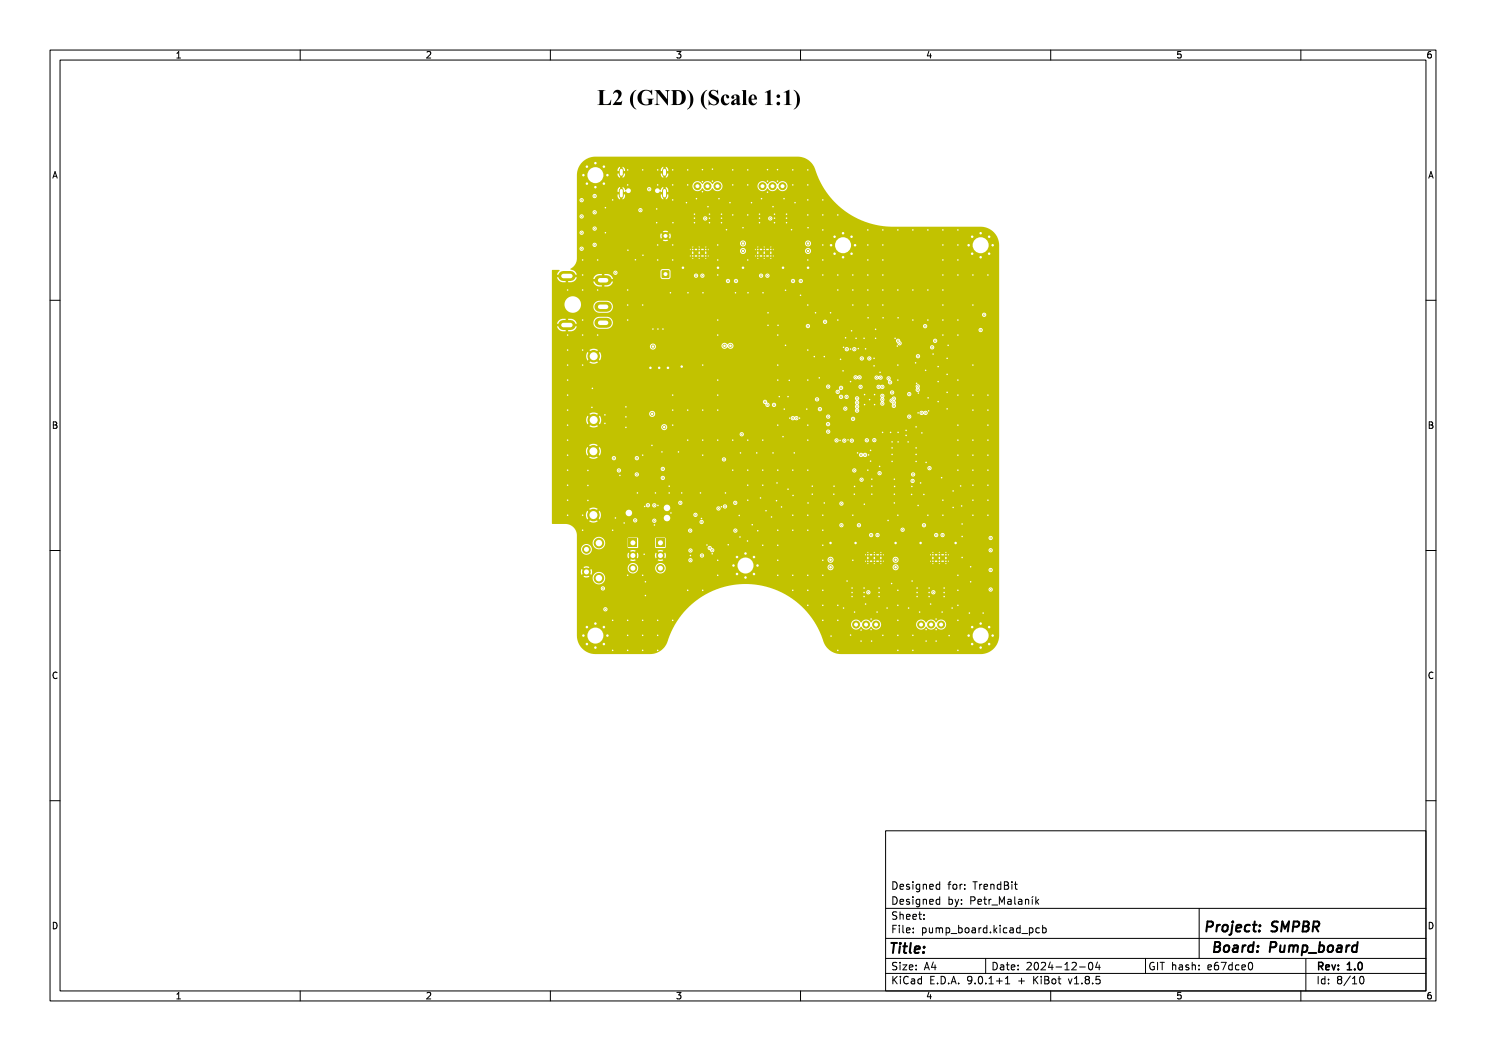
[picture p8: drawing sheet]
<svg xmlns="http://www.w3.org/2000/svg" width="297mm" height="210mm" viewBox="0 0 297 210" stroke-linecap="round" stroke-linejoin="round" font-family="sans-serif">
<defs><g id="words">
<text font-size="4.3" fill="#fff" x="113.8" y="21.3">L2 (GND) (Scale 1:1)</text>
<g font-size="2.7" fill="#fff">
<text x="240.4" y="186.2">Project: SMPBR</text>
<text x="241.9" y="190.3">Board: Pump_board</text>
<text x="177.4" y="192.1">Title:</text>
</g>
<g font-size="2" fill="#fff">
<text x="178" y="177.8">Designed for: TrendBit</text>
<text x="178" y="180.8">Designed by: Petr_Malaník</text>
<text x="178" y="183.8">Sheet:</text>
<text x="178" y="186.5">File: pump_board.kicad_pcb</text>
<text x="178" y="193.9">Size: A4</text>
<text x="178" y="196.7">KiCad E.D.A. 9.0.1+1 + KiBot v1.8.5</text>
<text x="198" y="193.9">Date: 2024-12-04</text>
<text x="229.4" y="193.9">GIT hash: e67dce0</text>
<text x="263" y="196.7">Id: 8/10</text>
<text x="263" y="193.9">Rev: 1.0</text>
</g>
<g font-size="1.7" fill="#fff">
<text x="35" y="11.6">1</text>
<text x="85" y="11.6">2</text>
<text x="135" y="11.6">3</text>
<text x="185" y="11.6">4</text>
<text x="235" y="11.6">5</text>
<text x="285" y="11.6">6</text>
<text x="10.5" y="35.6">A</text>
<text x="285.5" y="35.6">A</text>
<text x="10.5" y="85.6">B</text>
<text x="285.5" y="85.6">B</text>
<text x="10.5" y="135.7">C</text>
<text x="285.5" y="135.7">C</text>
<text x="10.5" y="185.6">D</text>
<text x="285.5" y="185.6">D</text>
<text x="35" y="199.7">1</text>
<text x="85" y="199.7">2</text>
<text x="135" y="199.7">3</text>
<text x="185" y="199.7">4</text>
<text x="235" y="199.7">5</text>
<text x="285" y="199.7">6</text>
</g>
</g></defs>
<g fill="#c2c200">
<circle cx="171.1" cy="124.8" r=".8"/>
<circle cx="173.1" cy="124.8" r=".8"/>
<circle cx="175.1" cy="124.8" r=".8"/>
<circle cx="156.4" cy="37.2" r=".8"/>
<circle cx="154.4" cy="37.2" r=".8"/>
<circle cx="152.4" cy="37.2" r=".8"/>
<circle cx="119.7" cy="115.5" r="1.05"/>
<circle cx="119.7" cy="108.5" r="1.05"/>
<circle cx="117.2" cy="114.3" r=".87"/>
<circle cx="117.2" cy="109.8" r=".87"/>
<circle cx="116.6" cy="127" r=".4"/>
<circle cx="117.3" cy="125.3" r=".4"/>
<circle cx="117.3" cy="128.7" r=".4"/>
<circle cx="119" cy="124.6" r=".4"/>
<circle cx="119" cy="127" r="3.2"/>
<circle cx="119" cy="129.4" r=".4"/>
<circle cx="120.7" cy="125.3" r=".4"/>
<circle cx="120.7" cy="128.7" r=".4"/>
<circle cx="121.4" cy="127" r=".4"/>
<circle cx="151.4" cy="51.2" r=".32"/>
<circle cx="152.8" cy="51.2" r=".32"/>
<circle cx="154" cy="51.2" r=".32"/>
<circle cx="151.4" cy="49.8" r=".31"/>
<circle cx="152.8" cy="49.8" r=".32"/>
<circle cx="154" cy="49.8" r=".32"/>
<circle cx="143.4" cy="37.2" r=".8"/>
<circle cx="141.4" cy="37.2" r=".8"/>
<circle cx="139.4" cy="37.2" r=".8"/>
<circle cx="118.6" cy="90.2" r="1.25"/>
<circle cx="118.6" cy="102.9" r="1.25"/>
<circle cx="193.6" cy="49" r=".4"/>
<circle cx="194.3" cy="47.3" r=".4"/>
<circle cx="194.3" cy="50.7" r=".4"/>
<circle cx="196" cy="46.6" r=".4"/>
<circle cx="196" cy="49" r="3.2"/>
<circle cx="196" cy="51.4" r=".4"/>
<circle cx="197.7" cy="47.3" r=".4"/>
<circle cx="197.7" cy="50.7" r=".4"/>
<circle cx="198.4" cy="49" r=".4"/>
<circle cx="126.5" cy="111" r=".85"/>
<circle cx="126.5" cy="113.5" r=".85"/>
</g>
<path d="M125.6 107.6h1.7v1.7h-1.7z" fill-rule="evenodd" fill="#c2c200"/>
<path d="M112.6 55.2h1.5M119.8 56h1.5M112.6 64.9h1.5M119.8 64.5h1.5M119.8 61.3h1.5" fill="none" stroke="#c2c200" stroke-width="2"/>
<g fill="#c2c200">
<circle cx="166.1" cy="49" r=".4"/>
<circle cx="166.8" cy="47.3" r=".4"/>
<circle cx="166.8" cy="50.7" r=".4"/>
<circle cx="168.5" cy="46.6" r=".4"/>
<circle cx="168.5" cy="49" r="3.2"/>
<circle cx="168.5" cy="51.4" r=".4"/>
<circle cx="170.2" cy="47.3" r=".4"/>
<circle cx="170.2" cy="50.7" r=".4"/>
<circle cx="170.9" cy="49" r=".4"/>
<circle cx="184.1" cy="124.8" r=".8"/>
<circle cx="186.1" cy="124.8" r=".8"/>
<circle cx="188.1" cy="124.8" r=".8"/>
<circle cx="118.7" cy="71.2" r="1.25"/>
<circle cx="118.7" cy="83.9" r="1.25"/>
</g>
<path d="M124.2 34v.8M124.2 38.1v1.1M132.8 34v.8M132.8 38.1v1.1" fill="none" stroke="#c2c200" stroke-width="1"/>
<g fill="#c2c200">
<circle cx="193.6" cy="127" r=".4"/>
<circle cx="194.3" cy="125.3" r=".4"/>
<circle cx="194.3" cy="128.7" r=".4"/>
<circle cx="196" cy="124.6" r=".4"/>
<circle cx="196" cy="127" r="3.2"/>
<circle cx="196" cy="129.4" r=".4"/>
<circle cx="197.7" cy="125.3" r=".4"/>
<circle cx="197.7" cy="128.7" r=".4"/>
<circle cx="198.4" cy="127" r=".4"/>
<circle cx="146.6" cy="113" r=".4"/>
<circle cx="147.3" cy="111.3" r=".4"/>
<circle cx="147.3" cy="114.7" r=".4"/>
<circle cx="149" cy="110.6" r=".4"/>
<circle cx="149" cy="113" r="3.2"/>
<circle cx="149" cy="115.4" r=".4"/>
<circle cx="150.7" cy="111.3" r=".4"/>
<circle cx="150.7" cy="114.7" r=".4"/>
<circle cx="151.4" cy="113" r=".4"/>
<circle cx="132" cy="111" r=".85"/>
<circle cx="132" cy="113.5" r=".85"/>
<circle cx="189" cy="110.9" r=".31"/>
<circle cx="187.7" cy="110.9" r=".32"/>
<circle cx="186.5" cy="110.9" r=".32"/>
<circle cx="189" cy="112.1" r=".31"/>
<circle cx="187.8" cy="112.1" r=".32"/>
<circle cx="186.5" cy="112.1" r=".32"/>
<circle cx="138.4" cy="51.2" r=".31"/>
<circle cx="139.7" cy="51.2" r=".32"/>
<circle cx="141" cy="51.2" r=".32"/>
<circle cx="138.4" cy="49.8" r=".31"/>
<circle cx="139.8" cy="49.8" r=".32"/>
<circle cx="141" cy="49.8" r=".31"/>
<circle cx="133" cy="47.1" r=".8"/>
<circle cx="116.6" cy="35" r=".4"/>
<circle cx="117.3" cy="33.3" r=".4"/>
<circle cx="117.3" cy="36.7" r=".4"/>
<circle cx="119" cy="32.6" r=".4"/>
<circle cx="119" cy="35" r="3.2"/>
<circle cx="119" cy="37.4" r=".4"/>
<circle cx="120.7" cy="33.3" r=".4"/>
<circle cx="120.7" cy="36.7" r=".4"/>
<circle cx="121.4" cy="35" r=".4"/>
<circle cx="176.1" cy="110.9" r=".32"/>
<circle cx="174.7" cy="110.9" r=".31"/>
<circle cx="173.4" cy="110.9" r=".32"/>
<circle cx="176.1" cy="112.1" r=".32"/>
<circle cx="174.7" cy="112.1" r=".31"/>
<circle cx="173.4" cy="112.1" r=".31"/>
<circle cx="140.3" cy="111" r=".23"/>
<circle cx="146.9" cy="100.5" r=".23"/>
<circle cx="116.2" cy="40" r=".22"/>
<circle cx="175.8" cy="94.5" r=".22"/>
<circle cx="185.8" cy="93.6" r=".22"/>
<circle cx="147" cy="106" r=".23"/>
<circle cx="183.5" cy="71.2" r=".23"/>
<circle cx="168.2" cy="100.6" r=".23"/>
<circle cx="168.2" cy="104.9" r=".23"/>
<circle cx="148.3" cy="86.8" r=".22"/>
<circle cx="165.5" cy="83.2" r=".23"/>
<circle cx="116.2" cy="43.2" r=".22"/>
<circle cx="163.9" cy="81.8" r=".22"/>
<circle cx="180.4" cy="105.8" r=".22"/>
<circle cx="173.7" cy="71.6" r=".22"/>
<circle cx="165.5" cy="77.2" r=".23"/>
<circle cx="147.1" cy="56.2" r=".23"/>
<circle cx="126.9" cy="104" r=".23"/>
<circle cx="173.2" cy="88" r=".22"/>
<circle cx="116.2" cy="49.7" r=".22"/>
<circle cx="198" cy="107.5" r=".23"/>
<circle cx="116.2" cy="46.5" r=".22"/>
<circle cx="184.9" cy="65.2" r=".23"/>
<circle cx="160" cy="56.2" r=".23"/>
<circle cx="139" cy="102.9" r=".22"/>
<circle cx="198" cy="110" r=".23"/>
<circle cx="164.9" cy="64.3" r=".22"/>
<circle cx="161.5" cy="65.2" r=".23"/>
<circle cx="181.7" cy="83.2" r=".23"/>
<circle cx="165.5" cy="84.7" r=".23"/>
<circle cx="181.7" cy="78.7" r=".23"/>
<circle cx="144.7" cy="91.8" r=".23"/>
<circle cx="113.4" cy="70" r=".23"/>
<circle cx="170.5" cy="57.9" r=".23"/>
<circle cx="178.9" cy="67.6" r=".23"/>
<circle cx="113.4" cy="103" r=".23"/>
<circle cx="122.4" cy="130" r=".22"/>
<circle cx="137.5" cy="117.9" r=".23"/>
<circle cx="152.2" cy="39.7" r=".22"/>
<circle cx="145.5" cy="108.8" r=".22"/>
<circle cx="167.5" cy="123.9" r=".23"/>
<circle cx="131.5" cy="101" r=".23"/>
<circle cx="161.5" cy="75.9" r=".23"/>
<circle cx="156.7" cy="39.7" r=".23"/>
<circle cx="179.5" cy="63.5" r=".23"/>
<circle cx="191.5" cy="78.9" r=".23"/>
<circle cx="188.5" cy="66.9" r=".23"/>
<circle cx="125.4" cy="127" r=".22"/>
<circle cx="176.5" cy="63.5" r=".23"/>
<circle cx="113.4" cy="73" r=".23"/>
<circle cx="134.5" cy="44.5" r=".23"/>
<circle cx="178.3" cy="89.5" r=".23"/>
<circle cx="116.4" cy="58" r=".22"/>
<circle cx="176.5" cy="51.9" r=".23"/>
<circle cx="172.7" cy="119.2" r=".22"/>
<circle cx="118.4" cy="77.6" r=".23"/>
<circle cx="148" cy="90.5" r=".22"/>
<circle cx="116.4" cy="70" r=".22"/>
<circle cx="131.5" cy="49" r=".23"/>
<circle cx="124.8" cy="104.5" r=".23"/>
<circle cx="183.3" cy="117.5" r=".22"/>
<circle cx="178.8" cy="97.2" r=".23"/>
<circle cx="149.4" cy="108.1" r=".22"/>
<circle cx="113.4" cy="91" r=".23"/>
<circle cx="169" cy="67.5" r=".22"/>
<circle cx="161.5" cy="51.9" r=".23"/>
<circle cx="134" cy="58.5" r=".23"/>
<circle cx="179.5" cy="129.9" r=".23"/>
<circle cx="113.4" cy="88" r=".22"/>
<circle cx="150.2" cy="40.5" r=".23"/>
<circle cx="172.8" cy="100.7" r=".23"/>
<circle cx="137.5" cy="58.5" r=".23"/>
<circle cx="171.1" cy="67.6" r=".23"/>
<circle cx="197.5" cy="90.9" r=".23"/>
<circle cx="125.1" cy="85.4" r=".23"/>
<circle cx="185.7" cy="118.4" r=".23"/>
<circle cx="183.1" cy="89.5" r=".23"/>
<circle cx="144.2" cy="101.2" r=".23"/>
<circle cx="172.7" cy="117.5" r=".22"/>
<circle cx="185.7" cy="119.2" r=".22"/>
<circle cx="154.5" cy="90.5" r=".22"/>
<circle cx="146.5" cy="42.9" r=".23"/>
<circle cx="185.5" cy="79.5" r=".23"/>
<circle cx="164.5" cy="39.9" r=".23"/>
<circle cx="189.5" cy="69" r=".23"/>
<circle cx="185.5" cy="102.9" r=".23"/>
<circle cx="128.4" cy="124" r=".22"/>
<circle cx="143.7" cy="39.7" r=".22"/>
<circle cx="167.5" cy="57.9" r=".23"/>
<circle cx="138" cy="111" r=".23"/>
<circle cx="179.5" cy="102.9" r=".23"/>
<circle cx="153.5" cy="65" r=".23"/>
<circle cx="113.4" cy="85" r=".22"/>
<circle cx="141.8" cy="43.6" r=".22"/>
<circle cx="174.1" cy="125.8" r=".22"/>
<circle cx="143.5" cy="66.9" r=".23"/>
<circle cx="161.5" cy="36.9" r=".23"/>
<circle cx="148.5" cy="53.5" r=".4"/>
<circle cx="197.5" cy="99.9" r=".23"/>
<circle cx="187.5" cy="73.3" r=".23"/>
<circle cx="140.5" cy="81.9" r=".23"/>
<circle cx="191.5" cy="63.9" r=".23"/>
<circle cx="127" cy="51.9" r=".23"/>
<circle cx="116.4" cy="103" r=".22"/>
<circle cx="137.5" cy="81.9" r=".23"/>
<circle cx="194.5" cy="90.9" r=".23"/>
<circle cx="175.9" cy="74.4" r=".22"/>
<circle cx="164.7" cy="100.5" r=".22"/>
<circle cx="170.5" cy="111.9" r=".23"/>
<circle cx="136.2" cy="98.5" r=".23"/>
<circle cx="138.8" cy="44.5" r=".23"/>
<circle cx="116.4" cy="67" r=".22"/>
<circle cx="149.5" cy="58.5" r=".23"/>
<circle cx="125.4" cy="37" r=".22"/>
<circle cx="129" cy="116.2" r=".23"/>
<circle cx="192.3" cy="107.2" r=".22"/>
<circle cx="173.6" cy="90.9" r=".23"/>
<circle cx="171" cy="108.5" r=".4"/>
<circle cx="179.5" cy="123.9" r=".23"/>
<circle cx="194.5" cy="78.9" r=".23"/>
<circle cx="143.5" cy="75.9" r=".23"/>
<circle cx="141.3" cy="108.9" r=".23"/>
<circle cx="157.5" cy="79.3" r=".23"/>
<circle cx="193.8" cy="122.5" r=".23"/>
<circle cx="140.4" cy="38.3" r=".22"/>
<circle cx="134.5" cy="39.9" r=".23"/>
<circle cx="117.5" cy="97" r=".22"/>
<circle cx="137.5" cy="87.9" r=".23"/>
<circle cx="183.5" cy="78.6" r=".23"/>
<circle cx="191.5" cy="87.9" r=".23"/>
<circle cx="197.5" cy="102.9" r=".23"/>
<circle cx="179.4" cy="46" r=".23"/>
<circle cx="183.1" cy="90.8" r=".22"/>
<circle cx="138.8" cy="43.6" r=".22"/>
<circle cx="131.5" cy="33.9" r=".23"/>
<circle cx="152.5" cy="58.5" r=".23"/>
<circle cx="156.5" cy="87.2" r=".23"/>
<circle cx="155.5" cy="111.9" r=".23"/>
<circle cx="194.5" cy="60.9" r=".23"/>
<circle cx="178.2" cy="116.6" r=".22"/>
<circle cx="157.2" cy="43.6" r=".22"/>
<circle cx="130.8" cy="104.9" r=".23"/>
<circle cx="185" cy="74" r=".22"/>
<circle cx="192.3" cy="104.7" r=".22"/>
<circle cx="164.5" cy="46" r=".23"/>
<circle cx="128.4" cy="127" r=".22"/>
<circle cx="140.5" cy="117.9" r=".23"/>
<circle cx="116.4" cy="73" r=".22"/>
<circle cx="194.5" cy="72.9" r=".23"/>
<circle cx="174.8" cy="78.8" r=".22"/>
<circle cx="141.8" cy="42.8" r=".22"/>
<circle cx="174.2" cy="97.2" r=".22"/>
<circle cx="151.4" cy="106.1" r=".23"/>
<circle cx="191.5" cy="90.9" r=".23"/>
<circle cx="170.7" cy="98.8" r=".22"/>
<circle cx="125.1" cy="83.3" r=".23"/>
<circle cx="191.5" cy="66.9" r=".23"/>
<circle cx="143.5" cy="81.9" r=".23"/>
<circle cx="179.5" cy="117.9" r=".23"/>
<circle cx="167.5" cy="120.9" r=".23"/>
<circle cx="155.5" cy="66.9" r=".23"/>
<circle cx="152.5" cy="108.9" r=".23"/>
<circle cx="144.2" cy="44.5" r=".23"/>
<circle cx="184.2" cy="86.5" r=".23"/>
<circle cx="192.2" cy="101.1" r=".23"/>
<circle cx="172.1" cy="125.9" r=".23"/>
<circle cx="191.5" cy="51.9" r=".23"/>
<circle cx="142.3" cy="110.7" r=".22"/>
<circle cx="197.5" cy="93.9" r=".23"/>
<circle cx="162.4" cy="97.1" r=".23"/>
<circle cx="161.5" cy="33.9" r=".23"/>
<circle cx="181.1" cy="87" r=".23"/>
<circle cx="139.2" cy="39.7" r=".22"/>
<circle cx="173" cy="69.7" r=".22"/>
<circle cx="128.4" cy="91" r=".22"/>
<circle cx="151.3" cy="90.5" r=".23"/>
<circle cx="156.7" cy="81.7" r=".23"/>
<circle cx="194.5" cy="102.9" r=".23"/>
<circle cx="167.5" cy="129.9" r=".23"/>
<circle cx="153.4" cy="33.9" r=".22"/>
<circle cx="181.6" cy="121.5" r=".22"/>
<circle cx="128.4" cy="130" r=".22"/>
<circle cx="134.5" cy="33.9" r=".23"/>
<circle cx="176.5" cy="54.9" r=".23"/>
<circle cx="179.5" cy="75.9" r=".23"/>
<circle cx="128.4" cy="61" r=".22"/>
<circle cx="151.8" cy="43.6" r=".23"/>
<circle cx="197.5" cy="81.9" r=".23"/>
<circle cx="176.5" cy="126.9" r=".23"/>
<circle cx="154.8" cy="44.5" r=".23"/>
<circle cx="173.5" cy="60.9" r=".23"/>
<circle cx="169.3" cy="116.1" r=".22"/>
<circle cx="191.5" cy="49" r=".23"/>
<circle cx="157" cy="69" r=".22"/>
<circle cx="190.5" cy="98.1" r=".22"/>
<circle cx="170.3" cy="117.5" r=".22"/>
<circle cx="174.3" cy="98.8" r=".22"/>
<circle cx="157" cy="58" r=".22"/>
<circle cx="169.5" cy="87.9" r=".23"/>
<circle cx="149.5" cy="96.9" r=".23"/>
<circle cx="188.2" cy="95.4" r=".22"/>
<circle cx="125.4" cy="61" r=".22"/>
<circle cx="116.4" cy="106" r=".22"/>
<circle cx="170.3" cy="118.4" r=".23"/>
<circle cx="149.5" cy="93.9" r=".23"/>
<circle cx="150.3" cy="104.9" r=".23"/>
<circle cx="175.7" cy="119.2" r=".22"/>
<circle cx="181.5" cy="88.3" r=".23"/>
<circle cx="116.4" cy="52" r=".22"/>
<circle cx="188.5" cy="54.9" r=".23"/>
<circle cx="134.5" cy="78.9" r=".23"/>
<circle cx="143.5" cy="51.9" r=".23"/>
<circle cx="161.2" cy="81.8" r=".23"/>
<circle cx="185.7" cy="117.5" r=".22"/>
<circle cx="140.4" cy="36.3" r=".22"/>
<circle cx="166.7" cy="98.8" r=".22"/>
<circle cx="125.4" cy="130" r=".22"/>
<circle cx="188.7" cy="117.5" r=".22"/>
<circle cx="161.5" cy="60.9" r=".23"/>
<circle cx="155.3" cy="96.5" r=".23"/>
<circle cx="183.5" cy="101" r=".23"/>
<circle cx="161.5" cy="102.9" r=".23"/>
<circle cx="194.5" cy="93.9" r=".23"/>
<circle cx="113.4" cy="67" r=".23"/>
<circle cx="183.5" cy="82.5" r=".23"/>
<circle cx="176.4" cy="49" r=".23"/>
<circle cx="154.8" cy="43.6" r=".22"/>
<circle cx="174" cy="92.2" r=".23"/>
<circle cx="187.1" cy="128.1" r=".23"/>
<circle cx="158.5" cy="33.9" r=".23"/>
<circle cx="134.5" cy="84.9" r=".23"/>
<circle cx="170.8" cy="122.3" r=".23"/>
<circle cx="122.4" cy="106" r=".22"/>
<circle cx="194" cy="116.2" r=".22"/>
<circle cx="191.5" cy="120.9" r=".23"/>
<circle cx="173.5" cy="45.9" r=".23"/>
<circle cx="157.2" cy="44.5" r=".22"/>
<circle cx="113.4" cy="58" r=".22"/>
<circle cx="116.4" cy="64" r=".22"/>
<circle cx="134.5" cy="123.9" r=".23"/>
<circle cx="191.5" cy="46" r=".23"/>
<circle cx="191.5" cy="93.9" r=".23"/>
<circle cx="173" cy="120.7" r=".22"/>
<circle cx="191.5" cy="117.9" r=".23"/>
<circle cx="158.5" cy="117.9" r=".23"/>
<circle cx="163" cy="62.5" r=".23"/>
<circle cx="163.8" cy="75.5" r=".22"/>
<circle cx="166.1" cy="127.1" r=".23"/>
<circle cx="138.8" cy="42.8" r=".22"/>
<circle cx="141.8" cy="44.5" r=".23"/>
<circle cx="146.5" cy="93.9" r=".23"/>
<circle cx="197.5" cy="87.9" r=".23"/>
<circle cx="158.5" cy="102.9" r=".23"/>
<circle cx="168.6" cy="69.4" r=".23"/>
<circle cx="132.5" cy="65.8" r=".22"/>
<circle cx="197.5" cy="96.9" r=".23"/>
<circle cx="131.5" cy="123.9" r=".23"/>
<circle cx="170.5" cy="54.9" r=".23"/>
<circle cx="179.5" cy="72.9" r=".23"/>
<circle cx="153.1" cy="102.1" r=".22"/>
<circle cx="113.4" cy="100" r=".23"/>
<circle cx="143.5" cy="111.9" r=".23"/>
<circle cx="172.8" cy="78.8" r=".22"/>
<circle cx="161.5" cy="84.9" r=".23"/>
<circle cx="191.5" cy="75.9" r=".23"/>
<circle cx="133.5" cy="73.5" r=".4"/>
<circle cx="183.3" cy="118.4" r=".23"/>
<circle cx="178.8" cy="100.5" r=".23"/>
<circle cx="189.3" cy="74.8" r=".22"/>
<circle cx="192.3" cy="111.4" r=".22"/>
<circle cx="130.5" cy="65.8" r=".22"/>
<circle cx="149.5" cy="37" r=".23"/>
<circle cx="194.5" cy="81.9" r=".23"/>
<circle cx="194.5" cy="99.9" r=".23"/>
<circle cx="117.5" cy="100" r=".22"/>
<circle cx="143.5" cy="78.9" r=".23"/>
<circle cx="146.5" cy="33.9" r=".23"/>
<circle cx="185.1" cy="128.1" r=".23"/>
<circle cx="174.2" cy="128.1" r=".23"/>
<circle cx="125.4" cy="34" r=".22"/>
<circle cx="134.5" cy="81.9" r=".23"/>
<circle cx="174.8" cy="80.9" r=".23"/>
<circle cx="131.5" cy="51.9" r=".23"/>
<circle cx="188.3" cy="122.3" r=".23"/>
<circle cx="147" cy="58.5" r=".23"/>
<circle cx="191.5" cy="123.9" r=".23"/>
<circle cx="132.3" cy="90.3" r=".22"/>
<circle cx="113.4" cy="79" r=".23"/>
<circle cx="184" cy="96.5" r=".22"/>
<circle cx="170" cy="126.9" r=".22"/>
<circle cx="153.4" cy="36.2" r=".23"/>
<circle cx="194" cy="113.2" r=".22"/>
<circle cx="161.5" cy="42.9" r=".23"/>
<circle cx="158.5" cy="36.9" r=".23"/>
<circle cx="137.2" cy="40.5" r=".22"/>
<circle cx="116.4" cy="55" r=".22"/>
<circle cx="164.5" cy="123.9" r=".23"/>
<circle cx="125.4" cy="115" r=".22"/>
<circle cx="158.5" cy="99" r=".23"/>
<circle cx="155.5" cy="93.9" r=".23"/>
<circle cx="187.1" cy="125.8" r=".22"/>
<circle cx="188.5" cy="49" r=".23"/>
<circle cx="131" cy="98.5" r=".23"/>
<circle cx="191.5" cy="114.9" r=".23"/>
<circle cx="173.5" cy="48.9" r=".23"/>
<circle cx="117.5" cy="94" r=".22"/>
<circle cx="188.5" cy="102.9" r=".23"/>
<circle cx="161.5" cy="69.9" r=".23"/>
<circle cx="136.2" cy="73.3" r=".4"/>
<circle cx="164.5" cy="54.9" r=".23"/>
<circle cx="127.4" cy="98.5" r=".23"/>
<circle cx="134.1" cy="102.5" r=".23"/>
<circle cx="174.7" cy="73.1" r=".23"/>
<circle cx="147.8" cy="103" r=".22"/>
<circle cx="174.7" cy="71.6" r=".23"/>
<circle cx="182.5" cy="126.9" r=".23"/>
<circle cx="164.5" cy="117.9" r=".23"/>
<circle cx="186.5" cy="70.7" r=".23"/>
<circle cx="176.4" cy="46" r=".23"/>
<circle cx="194.5" cy="54.9" r=".23"/>
<circle cx="183.3" cy="119.2" r=".22"/>
<circle cx="164.5" cy="120.9" r=".23"/>
<circle cx="145.2" cy="45.9" r=".22"/>
<circle cx="155.5" cy="84.9" r=".23"/>
<circle cx="152" cy="99.5" r=".22"/>
<circle cx="155.7" cy="79.3" r=".23"/>
<circle cx="173.5" cy="57.9" r=".23"/>
<circle cx="140.5" cy="90.9" r=".23"/>
<circle cx="140.2" cy="103.6" r=".23"/>
<circle cx="178.3" cy="92.2" r=".22"/>
<circle cx="142.4" cy="33.8" r=".23"/>
<circle cx="184.7" cy="98.8" r=".22"/>
<circle cx="188.5" cy="46" r=".23"/>
<circle cx="159.8" cy="83.6" r=".22"/>
<circle cx="122.4" cy="40" r=".23"/>
<circle cx="120.9" cy="82.9" r=".23"/>
<circle cx="161.5" cy="39.9" r=".23"/>
<circle cx="174.1" cy="123.7" r=".22"/>
<circle cx="119.4" cy="58" r=".22"/>
<circle cx="151.8" cy="42.8" r=".23"/>
<circle cx="143.5" cy="87.9" r=".23"/>
<circle cx="155.2" cy="100" r=".22"/>
<circle cx="173.8" cy="79.8" r=".23"/>
<circle cx="179.5" cy="126.9" r=".23"/>
<circle cx="188.5" cy="63.9" r=".23"/>
<circle cx="188.5" cy="60.9" r=".23"/>
<circle cx="135.6" cy="90.3" r=".22"/>
<circle cx="189.3" cy="71.6" r=".22"/>
<circle cx="167.5" cy="42.9" r=".23"/>
<circle cx="140.5" cy="72.9" r=".23"/>
<circle cx="120.9" cy="84.6" r=".23"/>
<circle cx="131.5" cy="126.9" r=".23"/>
<circle cx="184" cy="108.5" r=".4"/>
<circle cx="168" cy="71.8" r=".22"/>
<circle cx="172.1" cy="128.1" r=".23"/>
<circle cx="158.9" cy="40.5" r=".22"/>
<circle cx="179" cy="108.5" r=".4"/>
<circle cx="113.4" cy="97" r=".23"/>
<circle cx="113.4" cy="82" r=".23"/>
<circle cx="185.5" cy="63.9" r=".23"/>
<circle cx="183" cy="72.5" r=".22"/>
<circle cx="143.5" cy="53.5" r=".4"/>
<circle cx="183.1" cy="92.2" r=".22"/>
<circle cx="152.5" cy="93.9" r=".23"/>
<circle cx="154.8" cy="42.8" r=".23"/>
<circle cx="178.3" cy="90.8" r=".22"/>
<circle cx="187.1" cy="123.7" r=".23"/>
<circle cx="155.4" cy="33.9" r=".22"/>
<circle cx="144.2" cy="42.8" r=".23"/>
<circle cx="161.5" cy="114.9" r=".23"/>
<circle cx="143.5" cy="48.9" r=".23"/>
<circle cx="155.5" cy="65" r=".23"/>
<circle cx="182.5" cy="129.9" r=".23"/>
<circle cx="157.8" cy="83.6" r=".23"/>
<circle cx="161.5" cy="117.9" r=".23"/>
<circle cx="140.4" cy="33.9" r=".22"/>
<circle cx="131.2" cy="44.5" r=".23"/>
<circle cx="179.4" cy="69.1" r=".22"/>
<circle cx="128.5" cy="51" r=".23"/>
<circle cx="188.5" cy="51.9" r=".23"/>
<circle cx="134.5" cy="48.9" r=".23"/>
<circle cx="194.5" cy="87.9" r=".23"/>
<circle cx="122.4" cy="124" r=".22"/>
<circle cx="155.4" cy="36.2" r=".23"/>
<circle cx="166" cy="62.5" r=".23"/>
<circle cx="162.8" cy="71.2" r=".22"/>
<circle cx="177.3" cy="121.5" r=".22"/>
<circle cx="181.1" cy="86" r=".23"/>
<circle cx="152.5" cy="87.9" r=".23"/>
<circle cx="164.5" cy="51.9" r=".23"/>
<circle cx="197.5" cy="84.9" r=".23"/>
<circle cx="183.8" cy="122.3" r=".23"/>
<circle cx="141.5" cy="41.3" r=".22"/>
<circle cx="167.9" cy="88" r=".22"/>
<circle cx="166" cy="108.5" r=".4"/>
<circle cx="149.5" cy="42.9" r=".23"/>
<circle cx="192" cy="97.1" r=".23"/>
<circle cx="121" cy="46.5" r=".22"/>
<circle cx="178" cy="86.4" r=".22"/>
<circle cx="161.5" cy="105.9" r=".23"/>
<circle cx="176.5" cy="60.9" r=".23"/>
<circle cx="179.5" cy="120.9" r=".23"/>
<circle cx="143.5" cy="114.9" r=".23"/>
<circle cx="172.7" cy="118.4" r=".23"/>
<circle cx="178.8" cy="98.7" r=".23"/>
<circle cx="170.2" cy="66.1" r=".22"/>
<circle cx="185.6" cy="82.1" r=".23"/>
<circle cx="158.5" cy="105.9" r=".23"/>
<circle cx="128.4" cy="34" r=".22"/>
<circle cx="155.5" cy="105.9" r=".23"/>
<circle cx="189.7" cy="127" r=".23"/>
<circle cx="176.4" cy="86.4" r=".22"/>
<circle cx="153.4" cy="38.4" r=".23"/>
<circle cx="172.7" cy="67.6" r=".23"/>
<circle cx="185.4" cy="46" r=".23"/>
<circle cx="191" cy="108.5" r=".4"/>
<circle cx="175.7" cy="118.4" r=".23"/>
<circle cx="129" cy="119" r=".23"/>
<circle cx="179.5" cy="86.4" r=".23"/>
<circle cx="155.5" cy="75.9" r=".23"/>
<circle cx="191.5" cy="129.9" r=".23"/>
<circle cx="164.5" cy="49" r=".23"/>
<circle cx="133.8" cy="97.1" r=".23"/>
<circle cx="125.4" cy="58" r=".22"/>
<circle cx="182.5" cy="63.9" r=".23"/>
<circle cx="167.5" cy="54.9" r=".23"/>
<circle cx="171.4" cy="90.5" r=".22"/>
<circle cx="142.4" cy="36.2" r=".23"/>
<circle cx="197.5" cy="78.9" r=".23"/>
<circle cx="161.5" cy="120.9" r=".23"/>
<circle cx="131.5" cy="65.7" r=".23"/>
<circle cx="178.3" cy="88.3" r=".23"/>
<circle cx="146.5" cy="87.9" r=".23"/>
<circle cx="156.2" cy="101.3" r=".23"/>
<circle cx="158.5" cy="114.9" r=".23"/>
<circle cx="134.5" cy="36.9" r=".23"/>
<circle cx="156.5" cy="53.5" r=".4"/>
<circle cx="178.8" cy="95.7" r=".23"/>
<circle cx="154.2" cy="103.3" r=".22"/>
<circle cx="130" cy="73.5" r=".4"/>
<circle cx="191.5" cy="54.9" r=".23"/>
<circle cx="146.5" cy="37" r=".23"/>
<circle cx="128.9" cy="101.2" r=".23"/>
<circle cx="119.4" cy="67" r=".22"/>
<circle cx="158.5" cy="93.9" r=".23"/>
<circle cx="179.5" cy="88.3" r=".23"/>
<circle cx="191.5" cy="84.9" r=".23"/>
<circle cx="182.5" cy="57.9" r=".23"/>
<circle cx="164.5" cy="105.9" r=".23"/>
<circle cx="131.2" cy="41.8" r=".22"/>
<circle cx="131.5" cy="36.9" r=".23"/>
<circle cx="188.7" cy="119.2" r=".22"/>
<circle cx="197.5" cy="54.9" r=".23"/>
<circle cx="125.1" cy="81.3" r=".23"/>
<circle cx="153.5" cy="62.5" r=".23"/>
<circle cx="183.2" cy="76.6" r=".23"/>
<circle cx="175.7" cy="117.5" r=".22"/>
<circle cx="190.5" cy="101.4" r=".22"/>
<circle cx="155.5" cy="108.9" r=".23"/>
<circle cx="174.3" cy="95.8" r=".22"/>
<circle cx="170.3" cy="119.2" r=".22"/>
<circle cx="189.3" cy="78.4" r=".22"/>
<circle cx="149.5" cy="87.9" r=".23"/>
<circle cx="196.5" cy="122.5" r=".23"/>
<circle cx="125.4" cy="64" r=".22"/>
<circle cx="148.5" cy="45.5" r=".22"/>
<circle cx="170.5" cy="102.9" r=".23"/>
<circle cx="145" cy="98.5" r=".23"/>
<circle cx="185.1" cy="125.8" r=".22"/>
<circle cx="151.8" cy="44.5" r=".23"/>
<circle cx="136.5" cy="53.5" r=".4"/>
<circle cx="158.2" cy="45.9" r=".22"/>
<circle cx="119.4" cy="52" r=".22"/>
<circle cx="140.5" cy="87.9" r=".23"/>
<circle cx="140" cy="98.5" r=".23"/>
<circle cx="177.5" cy="104" r=".23"/>
<circle cx="125.4" cy="124" r=".22"/>
<circle cx="183.1" cy="85.3" r=".23"/>
<circle cx="118.3" cy="81.4" r=".23"/>
<circle cx="189.3" cy="81.7" r=".22"/>
<circle cx="190.3" cy="121.5" r=".22"/>
<circle cx="170" cy="69.8" r=".22"/>
<circle cx="188.7" cy="118.4" r=".23"/>
<circle cx="137.5" cy="33.9" r=".23"/>
<circle cx="168.6" cy="121.5" r=".22"/>
<circle cx="113.4" cy="76" r=".23"/>
<circle cx="162.4" cy="98.7" r=".23"/>
<circle cx="164.5" cy="108.9" r=".23"/>
<circle cx="144.2" cy="43.6" r=".23"/>
<circle cx="174" cy="90" r=".23"/>
<circle cx="185.5" cy="57.9" r=".23"/>
<circle cx="155.5" cy="72.9" r=".23"/>
<circle cx="176.5" cy="57.9" r=".23"/>
<circle cx="134.5" cy="51.9" r=".23"/>
<circle cx="130.3" cy="89" r=".23"/>
<circle cx="161.5" cy="100.5" r=".23"/>
<circle cx="188.5" cy="99.9" r=".23"/>
<circle cx="179.5" cy="57.9" r=".23"/>
<circle cx="149.5" cy="33.9" r=".23"/>
<circle cx="164.5" cy="111.9" r=".23"/>
<circle cx="168.5" cy="74.1" r=".23"/>
<circle cx="123" cy="103.5" r=".23"/>
<circle cx="131.7" cy="73.5" r=".4"/>
<circle cx="182.4" cy="46" r=".23"/>
<circle cx="175.8" cy="93.2" r=".23"/>
<circle cx="157.8" cy="76" r=".23"/>
<circle cx="161.5" cy="87.9" r=".23"/>
<circle cx="175.3" cy="122.3" r=".23"/>
<circle cx="164.5" cy="114.9" r=".23"/>
<circle cx="152.5" cy="96.9" r=".23"/>
<circle cx="182.2" cy="98.8" r=".22"/>
<circle cx="158.8" cy="90.5" r=".22"/>
<circle cx="143.5" cy="54.9" r=".23"/>
<circle cx="187.5" cy="80.3" r=".22"/>
<circle cx="157.2" cy="42.8" r=".22"/>
<circle cx="171.6" cy="69.6" r=".22"/>
<circle cx="113.4" cy="94" r=".23"/>
<circle cx="140.5" cy="58.5" r=".23"/>
<circle cx="157.5" cy="97.7" r=".22"/>
<circle cx="175" cy="67.6" r=".23"/>
<circle cx="182.3" cy="116.1" r=".22"/>
<circle cx="147.9" cy="107.3" r=".23"/>
<circle cx="167.5" cy="63.9" r=".23"/>
<circle cx="143.5" cy="63.9" r=".23"/>
<circle cx="170.5" cy="60.9" r=".23"/>
<circle cx="164.5" cy="102.9" r=".23"/>
<circle cx="161.5" cy="45.5" r=".22"/>
<circle cx="121" cy="41.5" r=".23"/>
<circle cx="175" cy="65.8" r=".22"/>
<circle cx="133.8" cy="98.5" r=".23"/>
<circle cx="149.5" cy="99.9" r=".23"/>
<circle cx="137.5" cy="36.9" r=".23"/>
<circle cx="173.5" cy="63.5" r=".23"/>
<circle cx="170" cy="76.3" r=".22"/>
<circle cx="164.8" cy="71.2" r=".22"/>
<circle cx="173.5" cy="54.9" r=".23"/>
<circle cx="131.5" cy="129.9" r=".23"/>
<circle cx="123.9" cy="95" r=".23"/>
<circle cx="160" cy="59" r=".23"/>
<circle cx="172.8" cy="80.9" r=".23"/>
<circle cx="149.5" cy="51.9" r=".23"/>
<circle cx="128.8" cy="110.8" r=".22"/>
<circle cx="128.4" cy="115" r=".22"/>
<circle cx="154.5" cy="41.3" r=".22"/>
<circle cx="185.1" cy="92.4" r=".23"/>
<circle cx="187.5" cy="76.3" r=".23"/>
<circle cx="161.5" cy="53.5" r=".4"/>
<circle cx="164.5" cy="42.9" r=".23"/>
<circle cx="166.7" cy="97.1" r=".22"/>
<circle cx="170.8" cy="97.2" r=".22"/>
<circle cx="145.9" cy="40.5" r=".22"/>
<circle cx="173.5" cy="93.9" r=".23"/>
<circle cx="186" cy="120.7" r=".23"/>
<circle cx="188.5" cy="57.9" r=".23"/>
<circle cx="194.5" cy="96.9" r=".23"/>
<circle cx="155.5" cy="114.9" r=".23"/>
<circle cx="125.5" cy="50" r=".23"/>
<circle cx="161.5" cy="93.9" r=".23"/>
<circle cx="173.5" cy="51.9" r=".23"/>
<circle cx="182.3" cy="97.2" r=".22"/>
<circle cx="183.4" cy="77.2" r=".23"/>
<circle cx="172" cy="77.3" r=".23"/>
<circle cx="174.7" cy="87.9" r=".23"/>
<circle cx="165.5" cy="86.2" r=".23"/>
<circle cx="172.3" cy="71.6" r=".22"/>
<circle cx="132.8" cy="85.4" r=".4"/>
<circle cx="123" cy="54.5" r=".23"/>
<circle cx="137.9" cy="106" r=".22"/>
<circle cx="130.4" cy="82.7" r=".4"/>
<circle cx="170.7" cy="94" r=".22"/>
<circle cx="121" cy="121.8" r=".23"/>
<circle cx="172.2" cy="95.8" r=".23"/>
<circle cx="198" cy="113.9" r=".23"/>
<circle cx="167.2" cy="88" r=".22"/>
<circle cx="170.5" cy="83.7" r=".23"/>
<circle cx="161.5" cy="50.2" r=".4"/>
<circle cx="161.5" cy="48.7" r=".4"/>
<circle cx="179" cy="113.3" r=".4"/>
<circle cx="148.5" cy="48.7" r=".4"/>
<circle cx="166" cy="111.8" r=".4"/>
<circle cx="144.8" cy="69.1" r=".4"/>
<circle cx="198" cy="117.8" r=".22"/>
<circle cx="166" cy="113.3" r=".4"/>
<circle cx="179" cy="111.8" r=".4"/>
<circle cx="130.5" cy="69.2" r=".4"/>
<circle cx="148.5" cy="50.2" r=".4"/>
<circle cx="146" cy="69.1" r=".4"/>
<circle cx="132.5" cy="95.5" r=".23"/>
<circle cx="132.5" cy="93.7" r=".22"/>
<circle cx="127.3" cy="94.8" r=".23"/>
<circle cx="123.7" cy="94" r=".23"/>
<circle cx="122.7" cy="91.5" r=".22"/>
<circle cx="127.3" cy="91.5" r=".22"/>
<circle cx="129.5" cy="101" r=".23"/>
<circle cx="142.3" cy="110" r=".23"/>
<circle cx="138" cy="111.9" r=".23"/>
<circle cx="138" cy="110" r=".23"/>
<circle cx="130.8" cy="101" r=".23"/>
<circle cx="141.8" cy="109.5" r=".22"/>
<circle cx="128" cy="42" r=".22"/>
<circle cx="129.7" cy="37.8" r=".23"/>
<circle cx="168.8" cy="88" r=".22"/>
<circle cx="159.2" cy="83.6" r=".22"/>
<circle cx="158.5" cy="83.6" r=".22"/>
<circle cx="170.2" cy="88" r=".22"/>
<circle cx="184.2" cy="82.5" r=".23"/>
<circle cx="170.7" cy="69.8" r=".22"/>
<circle cx="130.8" cy="104" r=".23"/>
<circle cx="169.2" cy="69.8" r=".23"/>
<circle cx="185" cy="82.5" r=".22"/>
<circle cx="182.4" cy="96.1" r=".22"/>
<circle cx="196" cy="66" r=".22"/>
<circle cx="182.5" cy="94.8" r=".23"/>
<circle cx="196.7" cy="62.9" r=".23"/>
<circle cx="183.4" cy="77.9" r=".22"/>
<circle cx="168.1" cy="79.3" r=".23"/>
<circle cx="171.3" cy="80.4" r=".22"/>
<circle cx="163.3" cy="79.8" r=".23"/>
<circle cx="169.2" cy="79.3" r=".23"/>
<circle cx="144.9" cy="101.2" r=".23"/>
<circle cx="143.6" cy="101.6" r=".22"/>
<circle cx="171.3" cy="79.6" r=".22"/>
<circle cx="152.9" cy="80.3" r=".23"/>
<circle cx="171.3" cy="81.3" r=".22"/>
<circle cx="172.1" cy="90.9" r=".23"/>
<circle cx="176.4" cy="79.9" r=".22"/>
<circle cx="176.3" cy="80.7" r=".22"/>
<circle cx="172.9" cy="90.9" r=".23"/>
<circle cx="175.6" cy="77.3" r=".23"/>
<circle cx="139.1" cy="55.1" r=".23"/>
<circle cx="184.7" cy="105" r=".22"/>
<circle cx="178.3" cy="78.4" r=".22"/>
<circle cx="175.4" cy="106.9" r=".22"/>
<circle cx="178.2" cy="80" r=".23"/>
<circle cx="176" cy="75.5" r=".22"/>
<circle cx="145.5" cy="56.2" r=".23"/>
<circle cx="153.4" cy="55.1" r=".23"/>
<circle cx="177.9" cy="76.4" r=".22"/>
<circle cx="176.3" cy="79.1" r=".22"/>
<circle cx="171.7" cy="104.9" r=".23"/>
<circle cx="187.1" cy="106.9" r=".22"/>
<circle cx="178.7" cy="81.1" r=".22"/>
<circle cx="178.6" cy="79.7" r=".22"/>
<circle cx="174.1" cy="106.9" r=".22"/>
<circle cx="177.6" cy="75.6" r=".22"/>
<circle cx="158.5" cy="56.2" r=".23"/>
<circle cx="188.4" cy="106.9" r=".22"/>
<circle cx="178.7" cy="80.4" r=".22"/>
<circle cx="152.1" cy="55.1" r=".22"/>
<circle cx="176.3" cy="77.3" r=".23"/>
<circle cx="175.2" cy="75.4" r=".23"/>
<circle cx="140.4" cy="55.1" r=".22"/>
<circle cx="136" cy="100.5" r=".22"/>
<circle cx="120.5" cy="117.6" r=".22"/>
<circle cx="140.2" cy="104.3" r=".22"/>
<circle cx="169" cy="81.7" r=".22"/>
<circle cx="154.7" cy="80.9" r=".22"/>
<circle cx="171.3" cy="82" r=".22"/>
<circle cx="153.4" cy="80.9" r=".23"/>
<circle cx="168.1" cy="77.5" r=".23"/>
<circle cx="118.9" cy="45.7" r=".22"/>
<circle cx="171" cy="75.4" r=".23"/>
<circle cx="118.8" cy="42.4" r=".22"/>
<circle cx="171.8" cy="75.4" r=".23"/>
<circle cx="118.9" cy="39.2" r=".22"/>
<circle cx="118.8" cy="48.9" r=".22"/>
<circle cx="167.4" cy="78.3" r=".22"/>
<circle cx="179.5" cy="68.1" r=".22"/>
<circle cx="140.9" cy="43.7" r=".23"/>
<circle cx="153.9" cy="43.7" r=".22"/>
<circle cx="179.8" cy="68.6" r=".23"/>
<circle cx="173.6" cy="118.4" r=".22"/>
<circle cx="186.3" cy="69.4" r=".22"/>
<circle cx="186.9" cy="68.1" r=".23"/>
<circle cx="186.6" cy="118.3" r=".22"/>
</g>
<g fill="#c2c200">
<path d="M131.2 107.6h1.6v1.7h-1.6z" fill-rule="evenodd"/>
<path d="M132.3 54h1.4v1.5h-1.4z" fill-rule="evenodd"/>
<path d="M116.4 32.4a3.7 3.7 0 0 1 2.6-1.1h40.8a3.7 3.7 0 0 1 3.3 3 16.3 16.3 0 0 0 15 11h18.4a3.7 3.7 0 0 1 3.2 3.7v78.4a3.7 3.7 0 0 1-3.7 3.3h-27.9l-1.1-.2a3.8 3.8 0 0 1-2.6-2.8l-1.3-2.8h7a1.06 1.06 0 0 0 .9 .9 1.06 1.06 0 0 0 1.1-.6 1.13 1.13 0 0 0 2 0 1.06 1.06 0 0 0 1.1 .6 1.06 1.06 0 0 0 .9-.9h7v.2a1.07 1.07 0 0 0 1 .7 1.07 1.07 0 0 0 1-.6 1.13 1.13 0 0 0 2 0 1.02 1.02 0 0 0 1.4 .6 1.02 1.02 0 0 0 .4-1.5 1.02 1.02 0 0 0-1.6-.1l-.3 .2a1.08 1.08 0 0 0-.9-.6 1.08 1.08 0 0 0-1 .6 1.05 1.05 0 0 0-1.2-.6 1.05 1.05 0 0 0-.8 1.1h-7v-.2a1.01 1.01 0 0 0-.8-.9 1.01 1.01 0 0 0-1.1 .5h-.2a1 1 0 0 0-1.8 0l-.2 .1a1.02 1.02 0 0 0-1.1-.6 1.02 1.02 0 0 0-.8 1.1l-7-.1a16.3 16.3 0 0 0-7.1-6.5h17.1v.1a.43 .43 0 0 0 .5 .4 .43 .43 0 0 0 .4-.5h12.1v.1a.43 .43 0 0 0 .7 .3 .43 .43 0 0 0 0-.7 .43 .43 0 0 0-.7 .3h-12.1l-.1-.1a.43 .43 0 0 0-.4-.3 .43 .43 0 0 0-.4 .4h-17.1l-1.3-.6h42.9v.2a.43 .43 0 0 0 .6 .3 .43 .43 0 0 0 0-.8 .43 .43 0 0 0-.6 .3h-42.9l-.6-.2a16.5 16.5 0 0 0-20.9 11.3 3.7 3.7 0 0 1-3.3 1.9h-10.9a3.7 3.7 0 0 1-3.7-3.7v-5.3h5.3a.43 .43 0 0 0 .5 .5 .43 .43 0 0 0 .2-.7 .43 .43 0 0 0-.7 .1v.1h-5.3v-4.2h4.8a.43 .43 0 0 0 .5 .5 .43 .43 0 0 0 .2-.7 .43 .43 0 0 0-.7 .1v.1h-4.8v-2.1h3.2a1.25 1.25 0 0 0 1.7 1.3 1.25 1.25 0 0 0 .3-2.1 1.25 1.25 0 0 0-2 .6v.2h-3.2v-1.2h.8l.2 .7 .4-.5 .4 .4-.5 .4 .3 .2 .9-.2-.5-.4 .4-.4 .5 .5a1.13 1.13 0 0 0 0-1.2l-.5 .4-.4-.3 .4-.4h7.7a1.06 1.06 0 0 0 1.1 1.2 1.06 1.06 0 0 0 1-1.2h3.4v.2a1.05 1.05 0 0 0 1.3 1 1.05 1.05 0 0 0 .8-1.3h32.4v.1a.61 .61 0 0 0 .7 .5 .61 .61 0 0 0 .5-.6h11.8v.1a.6 .6 0 0 0 .9 .4h18.3v.2a.43 .43 0 0 0 .6 .3 .43 .43 0 0 0 0-.8 .43 .43 0 0 0-.6 .3h-18.2a.61 .61 0 0 0-.1-1 .61 .61 0 0 0-.9 .5h-11.8v-.2a.61 .61 0 0 0-.7-.4 .61 .61 0 0 0-.5 .6h-32.4l-.4-.6h56.6l-.1-.2-.2 .2h-1l-.2-.2-.1 .2h-1l-.1-.2-.2 .2h-10.1l-.2-.2-.1 .2h-1l-.1-.2-.2 .2h-1l-.2-.2-.1 .2h-40.7a1.05 1.05 0 0 0-1.7 .7h-3.4v-.2a1.06 1.06 0 0 0-1.1-.7 1.06 1.06 0 0 0-1 .9h-7.7l.1-.1a1.12 1.12 0 0 0-1.2 0l.5 .5-.4 .3-.4-.4-.2 .5h-.8v-3.3h10.1l.2 .7 .4-.5 .4 .4-.5 .4a1.1 1.1 0 0 0 1.2 0l-.5-.4 .4-.4 .4 .5 .2-.7h3.3l.2 .7 .4-.5 .4 .4-.5 .4a1.1 1.1 0 0 0 1.2 0h5a.43 .43 0 0 0 .5 .5 .43 .43 0 0 0 .3-.6h27v.1a.61 .61 0 0 0 .5 .6 .61 .61 0 0 0 .7-.4h6.3v.2l.2-.2h.2a.15 .15 0 0 0 .1 .2 .15 .15 0 0 0 .2-.1l.6 .1 .2-.2h.2a.15 .15 0 0 0 .1 .2 .15 .15 0 0 0 .2-.1l.6 .1 .2-.2h.2a.15 .15 0 0 0 .1 .2 .15 .15 0 0 0 .2-.1l.4 .1v-.3l-.2 .2-.3-.2-.4 .1-.2-.1-.4 .2-.3-.2-.4 .1-.2-.1-.4 .2-.3-.2-.4 .1-.2-.1v.1h-6.3v-.5h6.7l.1 .2 .2-.2h1l.2 .2 .1-.2h1l.1 .2h2.4v.1a.61 .61 0 0 0 .5 .6 .61 .61 0 0 0 .7-.4h6.3v.2l.2-.2h.2a.15 .15 0 0 0 .1 .2 .15 .15 0 0 0 .2-.1l.6 .1 .2-.2h.2a.15 .15 0 0 0 .1 .2 .15 .15 0 0 0 .2-.1l.6 .1 .2-.2h.2a.15 .15 0 0 0 .1 .2 .15 .15 0 0 0 .2-.1l.4 .1v-.3l-.2 .2-.3-.2-.4 .1-.2-.1-.4 .2-.3-.2-.4 .1-.2-.1-.4 .2-.3-.2-.4 .1-.2-.1v.1h-6.3v-.5h6.7l.2 .2 .1-.2h1l.1 .2 .2-.2h1l.2 .2 .1-.2-.1-.4-.2 .4h-1l-.2-.4-.1 .4h-1l-.1-.4-.2 .4h-6.8a.6 .6 0 0 0-.6-.3 .6 .6 0 0 0-.5 .5h-2.3l.1-.4-.2-.2-.1 .4h-1l-.1-.4-.2 .4h-1l-.2-.4-.1 .4h-6.7a.6 .6 0 0 0-.7-.4 .6 .6 0 0 0-.5 .6l-27.1-.1a.43 .43 0 0 0-.4-.2 .43 .43 0 0 0-.3 .4h-5.1l-.4-.4 .4-.4 .4 .5 .2-.7h6.8a.43 .43 0 0 0 .5 .5 .43 .43 0 0 0 .3-.6h32.2v.2l.2-.2h.2a.15 .15 0 0 0 .1 .2 .15 .15 0 0 0 .2-.2l.6 .2 .2-.2h.2a.15 .15 0 0 0 .1 .2 .15 .15 0 0 0 .2-.2l.6 .2 .2-.2h.2a.15 .15 0 0 0 .1 .2 .15 .15 0 0 0 .2-.2l.4 .2v-.2h9.3v.2l.2-.2h.2a.15 .15 0 0 0 .1 .2 .15 .15 0 0 0 .2-.2l.6 .2 .2-.2h.2a.15 .15 0 0 0 .1 .2 .15 .15 0 0 0 .2-.2l.6 .2 .2-.2h.2a.15 .15 0 0 0 .1 .2 .15 .15 0 0 0 .2-.2l.4 .2v-.3l-.2 .1-.3-.1-.4 .1-.2-.1-.4 .1-.3-.1-.4 .1-.2-.1-.4 .1-.3-.1-.4 .1-.2-.1v.1h-9.3v-.1l-.2 .1-.3-.1-.4 .1-.2-.1-.4 .1-.3-.1-.4 .1-.2-.1-.4 .1-.3-.1-.4 .1-.2-.1v.1h-32.2a.43 .43 0 0 0-.5-.2 .43 .43 0 0 0-.3 .3h-6.8l-.2-.5-.4 .5-.4-.4 .5-.4-.3-.2h5.3a.43 .43 0 0 0 .5 .5 .43 .43 0 0 0 .2-.7 .43 .43 0 0 0-.7 .1v.1h-5.9l-.3 .2 .5 .4-.4 .4-.4-.5-.2 .5h-3.3l-.2-.5-.4 .5-.4-.4 .5-.4a1.1 1.1 0 0 0-1.2 0l.5 .4-.4 .4-.4-.5-.2 .5h-10.1v-1.2h.8a1.08 1.08 0 0 0 1.5 1.1 1.08 1.08 0 0 0 .3-1.8 1.08 1.08 0 0 0-1.7 .5l-.1 .2h-.8v-1.3h3.2a1.25 1.25 0 0 0 1.7 1.3 1.25 1.25 0 0 0 .3-2.1h4.9v1.7l.2 .2h1.9v-1.9h3.4v1.7l.2 .2 10.3-.1 .1 .4 .4 .2a.42 .42 0 0 0 .7 .3h30.7l.1 .2 .2-.2h1l.2 .2 .1-.2h1l.1 .2 .2-.2h10.1l.2 .2 .1-.2h1l.1 .2 .2-.2h1l.2 .2 .1-.2h-46.6l.2-.4h54.8a.43 .43 0 0 0 .5 .5 .43 .43 0 0 0 .2-.7 .43 .43 0 0 0-.7 .1v.1h-54.8l-.5-.5a.43 .43 0 0 0-.5-.3 .43 .43 0 0 0-.4 .3h-8.4v-2h64.6a.43 .43 0 0 0 .5 .5 .43 .43 0 0 0 .2-.7 .43 .43 0 0 0-.7 .1v.1h-66.5l-.2 .2h-3.4l-.1-.2h-1.8l-.2 .2h-4.9a1.25 1.25 0 0 0-1.3-.3 1.25 1.25 0 0 0-.7 1.1h-3.2v-1.5h58.4v.1a.43 .43 0 0 0 .5 .3 .43 .43 0 0 0 .3-.4h.5v.1a.43 .43 0 0 0 .4 .3 .43 .43 0 0 0 .4-.4h10.9v.1a.43 .43 0 0 0 .5 .3 .43 .43 0 0 0 .3-.4h.5v.1a.43 .43 0 0 0 .6 .3 .43 .43 0 0 0 0-.7 .43 .43 0 0 0-.6 .3l-.5-.1a.43 .43 0 0 0-.4-.3 .43 .43 0 0 0-.4 .4h-10.9v-.1a.43 .43 0 0 0-.5-.3 .43 .43 0 0 0-.3 .4l-.5-.1a.43 .43 0 0 0-.4-.3 .43 .43 0 0 0-.4 .4h-58.4l-.2-.9h22.4v.1a.43 .43 0 0 0 .5 .4 .43 .43 0 0 0 .4-.5h8.1v.1a.43 .43 0 0 0 .6 .3 .43 .43 0 0 0 .2-.6h32.7v.1a.43 .43 0 0 0 .6 .3 .43 .43 0 0 0 0-.7 .43 .43 0 0 0-.6 .3h-32.7a.43 .43 0 0 0-.4-.2 .43 .43 0 0 0-.4 .4h-8.1l-.1-.1a.43 .43 0 0 0-.4-.3 .43 .43 0 0 0-.4 .4h-22.4l-.5-.6-.7-.5h53.9v.1a.43 .43 0 0 0 .4 .4 .43 .43 0 0 0 .4-.5h2.7v.2a.43 .43 0 0 0 .5 .3 .43 .43 0 0 0 .3-.5h12.1v.1a.43 .43 0 0 0 .7 .3 .43 .43 0 0 0 0-.7 .43 .43 0 0 0-.7 .3h-12.1v-.1a.43 .43 0 0 0-.5-.3 .43 .43 0 0 0-.3 .4h-2.7v-.1a.43 .43 0 0 0-.5-.3 .43 .43 0 0 0-.3 .4h-53.9l-.8-.2h-2.7l-.1-1.9h6.8l.3 1 .5-.5 .3 .3-.5 .5a1.48 1.48 0 0 0 1.8 0l-.2-.2h7.2l.1 .2a.43 .43 0 0 0 .4 .3 .43 .43 0 0 0 .4-.4h2.9v.1a.43 .43 0 0 0 .4 .4 .43 .43 0 0 0 .5-.3h8.6v.2a.43 .43 0 0 0 .7 .3 .43 .43 0 0 0 0-.8 .43 .43 0 0 0-.7 .3h-8.6a.43 .43 0 0 0-.3-.6 .43 .43 0 0 0-.6 .4h-2.9l-.3-.4h5.6v.1a.65 .65 0 0 0 1.1 .3 .65 .65 0 0 0-.3-1.1 .65 .65 0 0 0-.8 .7l-5.8-.1-.4 .4h-7.2l-.3-.3 .3-.3 .5 .5 .3-.5v-.7h4.9l.1 .1a.65 .65 0 0 0 .5 .4 .65 .65 0 0 0 .7-.3h12.3v.1a.43 .43 0 0 0 .6 .3 .43 .43 0 0 0 0-.7 .43 .43 0 0 0-.6 .3h-12.3a.65 .65 0 0 0-.5-.9 .65 .65 0 0 0-.8 .7h-4.9l-.3-.5-.5 .5-.3-.4 .5-.5-.3-.2h13.5v.2a.65 .65 0 0 0 .7 .4 .65 .65 0 0 0 .6-.6h9.2v.2a.43 .43 0 0 0 .6 .3 .43 .43 0 0 0 0-.8 .43 .43 0 0 0-.6 .3h-9.2l-.1-.4h10.6a.43 .43 0 0 0 .5 .5 .43 .43 0 0 0 .2-.7 .43 .43 0 0 0-.7 .1v.1h-10.6a.65 .65 0 0 0-.8-.2 .65 .65 0 0 0-.4 .6h-13.5l-.7-.1-.8 .3 .5 .5-.3 .4-.5-.5-.3 .7h-6.8v-1.9h18.8v.1a.43 .43 0 0 0 .4 .4 .43 .43 0 0 0 .4-.5h.4v.1a.43 .43 0 0 0 .7 .3 .43 .43 0 0 0 0-.7 .43 .43 0 0 0-.7 .3h-.4a.43 .43 0 0 0-.4-.4 .43 .43 0 0 0-.4 .4h-18.8v-.5h25.2v.1a.43 .43 0 0 0 .5 .4 .43 .43 0 0 0 .4-.5h10.1v.1a.43 .43 0 0 0 .4 .4 .43 .43 0 0 0 .5-.3h20.4v.1a.43 .43 0 0 0 .6 .3 .43 .43 0 0 0 0-.7 .43 .43 0 0 0-.6 .3l-20.4-.1a.43 .43 0 0 0-.4-.5 .43 .43 0 0 0-.5 .4h-10.1v-.1a.43 .43 0 0 0-.5-.3 .43 .43 0 0 0-.4 .4h-25.2v-5h21.7v.2a.43 .43 0 0 0 .3 .3 .43 .43 0 0 0 .5-.1h39v.1a.43 .43 0 0 0 .3 .4 .43 .43 0 0 0 .5-.3h9.4v.2a.43 .43 0 0 0 .6 .3 .43 .43 0 0 0 0-.8 .43 .43 0 0 0-.6 .3h-9.4a.43 .43 0 0 0-.3-.6 .43 .43 0 0 0-.5 .4h-39a.43 .43 0 0 0-.2-.7 .43 .43 0 0 0-.6 .3h-21.7v-.7h16.5v.2a.43 .43 0 0 0 .7 .3 .43 .43 0 0 0 .1-.7h47.8v.1a.43 .43 0 0 0 .3 .4 .43 .43 0 0 0 .5-.3h5.9v.2a.43 .43 0 0 0 .6 .3 .43 .43 0 0 0 0-.8 .43 .43 0 0 0-.6 .3h-5.9a.43 .43 0 0 0-.3-.6 .43 .43 0 0 0-.5 .4h-47.9a.43 .43 0 0 0-.7 .2h-16.5v-.8h13v.2a.43 .43 0 0 0 .6 .3 .43 .43 0 0 0 0-.8h8.1v.2a.43 .43 0 0 0 .4 .3 .43 .43 0 0 0 .4-.2h37.5v.2a.43 .43 0 0 0 .7 .3 .43 .43 0 0 0 0-.8 .43 .43 0 0 0-.7 .3h-37.5v-.4h52.5v.1a.43 .43 0 0 0 .7 .3 .43 .43 0 0 0 0-.7 .43 .43 0 0 0-.7 .3l-52.5-.1a.43 .43 0 0 0-.4-.1 .43 .43 0 0 0-.4 .3h-8.1a.42 .42 0 0 0-.6 .3h-13v-3.8h6.8l.3 .9 .5-.5 .3 .4-.5 .5 .6 .2 .4 .1 .6-.2h3a.43 .43 0 0 0 .4 .5 .43 .43 0 0 0 .4-.5h3.8v.1a.43 .43 0 0 0 .3 .4 .43 .43 0 0 0 .5-.3h16.6v.2a.43 .43 0 0 0 .6 .3 .43 .43 0 0 0 0-.8 .43 .43 0 0 0-.6 .3h-16.6a.43 .43 0 0 0-.3-.6 .43 .43 0 0 0-.5 .4h-3.8v-.1a.43 .43 0 0 0-.5-.3 .43 .43 0 0 0-.3 .4h-3l.2-.1-.5-.5 .3-.4 .5 .5 .2-.2h51.7v.2a.58 .58 0 0 0 .9 .2 .43 .43 0 0 0 .6 0 .43 .43 0 0 0 0-.7 .43 .43 0 0 0-.7 .1h-.1a.43 .43 0 0 0-.4-.1 .43 .43 0 0 0-.3 .3h-51.7a1.48 1.48 0 0 0-.2-1.5l-.5 .5-.3-.3 .5-.5-.1-.1a1.49 1.49 0 0 0-1.7 .1l.5 .5-.3 .3-.5-.5-.3 .8h-6.8v-2.2h56.5a.43 .43 0 0 0 .4 .5 .43 .43 0 0 0 .4-.4h.7v.1a.43 .43 0 0 0 .5 .4 .43 .43 0 0 0 .4-.5h.6v.1a.43 .43 0 0 0 .5 .4 .43 .43 0 0 0 .4-.6h2.1v.1a.43 .43 0 0 0 .5 .4 .43 .43 0 0 0 .4-.5h.6v.1a.43 .43 0 0 0 .7 .3 .43 .43 0 0 0 0-.7 .43 .43 0 0 0-.7 .3l-.7-.1a.43 .43 0 0 0-.4-.3 .43 .43 0 0 0-.4 .4h-2.2a.43 .43 0 0 0-.4-.3 .43 .43 0 0 0-.4 .4h-.6l-.1-.1a.43 .43 0 0 0-.4-.3 .43 .43 0 0 0-.4 .4l-.7-.1a.43 .43 0 0 0-.4-.3 .43 .43 0 0 0-.4 .3h-56.5v-1.2h37.5v.1a.43 .43 0 0 0 .7 .3 .43 .43 0 0 0 0-.7 .43 .43 0 0 0-.7 .3h-37.5v-.5h54.8v.1a.43 .43 0 0 0 .7 .3 .43 .43 0 0 0 0-.7 .43 .43 0 0 0-.7 .3h-54.8v-2.4h6.9l.2 1 .5-.5 .4 .3-.5 .5 .7 .3 .8-.1h12.8a.61 .61 0 0 0 .8 .6 .61 .61 0 0 0 .3-1 .61 .61 0 0 0-1 .2l-.1 .2h-12.8l.2-.2-.5-.5 .4-.3 .5 .5 45.2-.1v.1a.43 .43 0 0 0 .6 .3 .43 .43 0 0 0 0-.7 .43 .43 0 0 0-.6 .3h-45.2l.3-.7-.1-.5h37.9v.1a.58 .58 0 0 0 .9 .3 .43 .43 0 0 0 .6-.1 .43 .43 0 0 0-.1-.6h5.7v.1a.43 .43 0 0 0 .6 .3h4.4v.2a.43 .43 0 0 0 .6 .3 .43 .43 0 0 0 0-.8 .43 .43 0 0 0-.6 .3h-4.4l.3-.4h15.3v.1a.43 .43 0 0 0 .7 .3 .43 .43 0 0 0 0-.7 .43 .43 0 0 0-.7 .3h-15.3l-.1-.1a.43 .43 0 0 0-.4-.3 .43 .43 0 0 0-.4 .4h-6.4a.43 .43 0 0 0-.7 .3h-37.9l-.2-.4-.5 .5-.4-.4 .5-.5-.1-.1h10.3a.61 .61 0 0 0 .8 .7 .61 .61 0 0 0 .3-1 .61 .61 0 0 0-1 .2l-.1 .1h-10.3a1.49 1.49 0 0 0-1.6 .1l.5 .5-.4 .4-.5-.5-.2 .7h-6.9v-2.1h53.1a.43 .43 0 0 0 .5 .5 .43 .43 0 0 0 .4-.6h4.2v.1a.43 .43 0 0 0 .7 .3 .43 .43 0 0 0 0-.7 .43 .43 0 0 0-.7 .3h-4.2a.43 .43 0 0 0-.5-.3 .43 .43 0 0 0-.4 .4h-53.1v-1.5h42.2l.1 .4 .4 .2a.44 .44 0 0 0 .4 .5 .44 .44 0 0 0 .4-.5h.5v.2a.43 .43 0 0 0 .6 .3 .43 .43 0 0 0 0-.8 .43 .43 0 0 0-.6 .3h-.5l-.5-.6a.43 .43 0 0 0-.4-.3 .43 .43 0 0 0-.4 .3h-42.2v-.5h52.6v.2a.43 .43 0 0 0 .6 .3 .43 .43 0 0 0 0-.8 .43 .43 0 0 0-.6 .3h-52.6v-.5h57.4v.2a.43 .43 0 0 0 .5 .3 .43 .43 0 0 0 .3-.5h.3v.2a.43 .43 0 0 0 .3 .3 .43 .43 0 0 0 .5-.2h1.3v.2a.44 .44 0 0 1 0 .7v.2a.36 .36 0 0 1 0 .6v.2a.36 .36 0 0 1 0 .6l.1 .3 .2 .2 12.6-.1a.49 .49 0 0 0 .3 .5 .49 .49 0 0 0 .5-.1 .46 .46 0 0 0 .7-.1 .46 .46 0 0 0-.1-.6 .46 .46 0 0 0-.6 .1h-.1a.43 .43 0 0 0-.7 .2h-12.3h.1a.55 .55 0 0 0 0-.8 .66 .66 0 0 0 0-.8 .55 .55 0 0 0-.1-.8 .43 .43 0 0 0 0-.7 .43 .43 0 0 0-.6 .2h-1.3l-.1-.5h6.4l.2 .4-.2 .5a.57 .57 0 0 1 0 .8 .46 .46 0 0 0 .7 .3 .46 .46 0 0 0 0-.8l.2-.2h1l.1 .3 .4 .4a.48 .48 0 0 0 0 .7 .48 .48 0 0 0 .7 0 .48 .48 0 0 0 0-.7v-.4a.35 .35 0 0 1 .1-.6 .47 .47 0 0 0-.5-.5 .47 .47 0 0 0-.5 .4l-.3 .4h-1l-.2-.5a.45 .45 0 0 0 0-.7 .45 .45 0 0 0-.7 .2h-6.4a.43 .43 0 0 0-.4-.1 .43 .43 0 0 0-.3 .3l-.3-.1a.43 .43 0 0 0-.5-.2 .43 .43 0 0 0-.3 .3h-57.4v-1h56.7v.3a.43 .43 0 0 0 .5 .2 .43 .43 0 0 0 .3-.3h10.1v.1a.43 .43 0 0 0 .3 .3 .43 .43 0 0 0 .4-.1h2.7v.1a.43 .43 0 0 0 .7 .3 .43 .43 0 0 0 0-.7 .43 .43 0 0 0-.7 .3h-2.7a.43 .43 0 0 0-.1-.7 .43 .43 0 0 0-.6 .4h-10.1v-.4l.1-.1a.43 .43 0 0 0 .5-.1 .43 .43 0 0 0 0-.6h3.2v.3a.43 .43 0 0 0 .5 .2 .43 .43 0 0 0 .3-.5h2.8v.3a.61 .61 0 0 0 .9 .1 .43 .43 0 0 0 .5 .1 .43 .43 0 0 0 .1-.6h6.3l.1 .4a.44 .44 0 0 0-.1 .6 .44 .44 0 0 0 .6 .1 .44 .44 0 0 0 .2-.6v-.1a.43 .43 0 0 0-.2-.7 .43 .43 0 0 0-.6 .3h-6.3a.61 .61 0 0 0-.8-.1 .42 .42 0 0 0-.4-.1 .42 .42 0 0 0-.3 .3h-2.8v-.1a.43 .43 0 0 0-.5-.2 .43 .43 0 0 0-.3 .3h-3.2a.47 .47 0 0 0-.6 0 .47 .47 0 0 0-.1 .7h-.1a.43 .43 0 0 0-.6 .3h-56.7v-1h54.8v.1a.43 .43 0 0 0 .7 .3 .43 .43 0 0 0 0-.7 .43 .43 0 0 0-.7 .3h-54.8v-1.9h60.3v.2a.57 .57 0 0 0 .9 .2 .42 .42 0 0 0 .5 .1 .42 .42 0 0 0 .2-.4h2.6v.1a.57 .57 0 0 0 .9 .2 .42 .42 0 0 0 .4 .2 .42 .42 0 0 0 .3-.4h.8l.1 .4 .2 .2a.46 .46 0 0 0 .2 .7 .46 .46 0 0 0 .7-.3 .46 .46 0 0 0-.4-.6 .44 .44 0 0 0-.2-.7 .44 .44 0 0 0-.6 .3h-.8a.49 .49 0 0 0-.3-.5 .49 .49 0 0 0-.5 .2l-.1-.1a.43 .43 0 0 0-.7 .3l-2.6-.1a.58 .58 0 0 0-.9-.2 .43 .43 0 0 0-.4-.1 .43 .43 0 0 0-.3 .3h-60.3v-4.2h6.9l.2 .9 .5-.5 .4 .4-.5 .5 .1 .1a1.49 1.49 0 0 0 1.6-.1l-.5-.5 .4-.4 .5 .5 .2-.4h51.7v.1a.43 .43 0 0 0 .5 .4 .43 .43 0 0 0 .4-.5h.6v.1a.43 .43 0 0 0 .7 .3 .43 .43 0 0 0 0-.7 .43 .43 0 0 0-.7 .3h-.6l-.1-.1a.43 .43 0 0 0-.4-.3 .43 .43 0 0 0-.4 .4h-51.7l.1-.5h62.8v.1a.43 .43 0 0 0 .7 .3 .43 .43 0 0 0 0-.7 .43 .43 0 0 0-.7 .3h-62.8l-.3-.8-.5 .5-.4-.3 .5-.5-.1-.1a1.49 1.49 0 0 0-1.6 .1l.5 .5-.4 .3-.5-.5-.2 .8h-6.9v-1.9h19.6a.61 .61 0 0 0 .3 .6 .61 .61 0 0 0 .7-.1h37.9v.1a.43 .43 0 0 0 .5 .4 .43 .43 0 0 0 .4-.5h.6v.1a.43 .43 0 0 0 .7 .3 .43 .43 0 0 0 0-.7 .43 .43 0 0 0-.7 .3h-.6l-.1-.1a.43 .43 0 0 0-.4-.3 .43 .43 0 0 0-.4 .4h-37.9l.2-.4v-.3h13.1v.2a.66 .66 0 0 0 .5 .5 .66 .66 0 0 0 .7-.3h.1a.6 .6 0 0 0 1.1-.1h39.3v.2a.43 .43 0 0 0 .6 .3 .43 .43 0 0 0 0-.8 .43 .43 0 0 0-.6 .3h-39.3a.64 .64 0 0 0-.4-.8 .64 .64 0 0 0-.8 .3h-.1a.6 .6 0 0 0-.6-.3 .6 .6 0 0 0-.5 .5h-13.1a.61 .61 0 0 0-.7-.4 .61 .61 0 0 0-.5 .6h-19.6v-1.2h68.8l.2 .5a.47 .47 0 0 0 .4 .5 .47 .47 0 0 0 .5-.3 .47 .47 0 0 0-.3-.6l6.6-.1a.43 .43 0 0 0 .5 .5 .43 .43 0 0 0 .2-.7 .43 .43 0 0 0-.7 .1v.1h-6.6a.43 .43 0 0 0-.4-.3 .43 .43 0 0 0-.4 .3h-68.8v-3.3h1.9v.5h-.9a1.25 1.25 0 0 0 1.2 1h.6v-.8h.5v.8h.7l.6-.3h80.7v.1a.43 .43 0 0 0 .6 .3 .43 .43 0 0 0 0-.7 .43 .43 0 0 0-.6 .3h-80.7l.4-.7h-.9v-.5h.9l-.1-.3h3.4v.2a1.21 1.21 0 0 0 1.1 1.1h1.9l.7-.6h38.8v.1a.43 .43 0 0 0 .4 .4 .43 .43 0 0 0 .4-.5h22.6v.1a.43 .43 0 0 0 .6 .3 .43 .43 0 0 0 0-.7 .43 .43 0 0 0-.6 .3h-22.6a.43 .43 0 0 0-.4-.4 .43 .43 0 0 0-.4 .4h-38.8l.2-.9h42v.2a.43 .43 0 0 0 .6 .3 .43 .43 0 0 0 0-.8 .43 .43 0 0 0-.6 .3h-42l-.1-.2a1.2 1.2 0 0 0-1-.7l-2.1 .1-.5 .5-.2 .5h-3.4l-.7-.6-.9-.1v.8h-.5v-.8a1.4 1.4 0 0 0-1.7 .8l-.1 .2h-1v-1.9h86v.2a.43 .43 0 0 0 .6 .3 .43 .43 0 0 0 0-.8 .43 .43 0 0 0-.6 .3h-86v-2.1h2.5v.3a1.66 1.66 0 0 0 1.6 1.5 1.66 1.66 0 0 0 1.7-1.3h2.5v.2a1.21 1.21 0 0 0 1.1 1.1h1.9a1.2 1.2 0 0 0 .9-1.3 1.2 1.2 0 0 0-1.1-1.1l-2.1 .1-.5 .5-.2 .5h-2.5v-.2a1.65 1.65 0 0 0-1.5-1.8 1.65 1.65 0 0 0-1.8 1.5h-2.5l.1-6.8 1.4 .1-.5 .9h.9v.5h-.9a1.25 1.25 0 0 0 1.2 1h.6v-.8h.5v.8l.9-.1 .7-.6h4.4v.6h-1a1.25 1.25 0 0 0 1.1 1h.6v-.8h.5v.8a1.41 1.41 0 0 0 1.7-.8v-.2h-1l.1-.2h23.5a.43 .43 0 0 0 .4 .5 .43 .43 0 0 0 .4-.5h.8v.1a.43 .43 0 0 0 .5 .4 .43 .43 0 0 0 .3-.5h10.6v.1a.43 .43 0 0 0 .5 .4 .43 .43 0 0 0 .3-.5h.7v.1a.43 .43 0 0 0 .7 .3 .43 .43 0 0 0 0-.7 .43 .43 0 0 0-.7 .3h-.7v-.1a.43 .43 0 0 0-.5-.3 .43 .43 0 0 0-.3 .4h-10.6v-.1a.43 .43 0 0 0-.5-.3 .43 .43 0 0 0-.3 .4h-.8v-.1a.43 .43 0 0 0-.5-.3 .43 .43 0 0 0-.3 .4h-23.5l-.1-.4h1a1.25 1.25 0 0 0-1.1-1h-.6v.9h-.5v-.9a1.41 1.41 0 0 0-1.7 .8v.2h-3.4l.1-.3h-.9v-.5h.9l-.2-.5h7.5v.2a.43 .43 0 0 0 .6 .3 .43 .43 0 0 0 .1-.7h8.7v1.2l.4 .4 1.4-.1 .2-.3v-.4h4.7a.43 .43 0 0 0 .4 .5 .43 .43 0 0 0 .4-.5h.5v.1a.43 .43 0 0 0 .4 .4 .43 .43 0 0 0 .4-.5h10.9v.1a.43 .43 0 0 0 .5 .4 .43 .43 0 0 0 .3-.5h.5v.1a.43 .43 0 0 0 .6 .3 .43 .43 0 0 0 0-.7 .43 .43 0 0 0-.6 .3l-.5-.1a.43 .43 0 0 0-.4-.2 .43 .43 0 0 0-.4 .3h-10.9v-.1a.43 .43 0 0 0-.5-.2 .43 .43 0 0 0-.3 .3l-.5-.1a.43 .43 0 0 0-.4-.2 .43 .43 0 0 0-.4 .3h-4.7v-.9l-.4-.3h-1.2l-.4 .4h-8.7a.43 .43 0 0 0-.7 .2h-7.5l-.4-.3-.6-.2-.1-.2a2.32 2.32 0 0 0 1.3-2h38.9l-.2-.2-.1 .2h-1l-.2-.2-.1 .2h-1l-.1-.2-.2 .2h-10.1l-.1-.2-.2 .2h-1l-.2-.2-.1 .2h-1l-.1-.2-.2 .2h-23v-.6h22.6v.2l.2-.2h.2l.1 .2 .4-.2 .2 .2 .6-.2a.15 .15 0 0 0 .1 .2 .15 .15 0 0 0 .2-.2l.6 .2 .2-.2h.2a.15 .15 0 0 0 .1 .2 .15 .15 0 0 0 .2-.2l.4 .2v-.2h9.3v.2l.2-.2h.2a.15 .15 0 0 0 .1 .2 .15 .15 0 0 0 .2-.2l.6 .2 .2-.2h.2a.15 .15 0 0 0 .1 .2 .15 .15 0 0 0 .2-.2l.6 .2 .2-.2h.2a.15 .15 0 0 0 .1 .2 .15 .15 0 0 0 .2-.2l.4 .2v-.3l-.2 .1-.3-.1-.4 .1-.2-.1-.4 .1-.3-.1-.4 .1-.2-.1-.4 .1-.3-.1-.4 .1-.2-.1v.1h-9.3v-.1l-.2 .1-.3-.1-.4 .1-.2-.1-.4 .1-.3-.1-.4 .1-.2-.1-.4 .1-.3-.1-.4 .1-.2-.1v.1h-22.6v-.5h23l.2 .2 .1-.2h1l.1 .2 .2-.2h1l.2 .2 .1-.2-.1-.4-.2 .4h-1l-.2-.4-.1 .4h-1l-.1-.4-.2 .4h-23v-1h.5v.2a.43 .43 0 0 0 .7 .3h31.4v.1a.6 .6 0 0 0 1 .4h2.4l.2 .2 .1-.2h1l.1 .2 .2-.2h1l.1 .2 .2-.2-.2-.4-.1 .4h-1l-.2-.4-.1 .4h-1l-.1-.4-.2 .4h-2.4l.2-.5h11.8v.1a.61 .61 0 0 0 .9 .5 .61 .61 0 0 0 0-1.1 .61 .61 0 0 0-.9 .5h-11.8l-.1-.3h1.9v.2l.2-.2h.2a.15 .15 0 0 0 .1 .2 .15 .15 0 0 0 .2-.1l.6 .1 .2-.2h.2a.15 .15 0 0 0 .1 .2 .15 .15 0 0 0 .2-.1l.6 .1 .2-.2h.2a.15 .15 0 0 0 .1 .2 .15 .15 0 0 0 .2-.1l.4 .1v-.3l-.2 .2-.3-.2-.4 .1-.2-.1-.4 .2-.3-.2-.4 .1-.2-.1-.4 .2-.3-.2-.4 .1-.2-.1v.1h-1.9a.61 .61 0 0 0-.7-.2 .61 .61 0 0 0-.4 .5h-31.4l.2-.3h21.2v.2l.2-.2h.2l.1 .2 .4-.1 .2 .1 .6-.2a.15 .15 0 0 0 .1 .2 .15 .15 0 0 0 .2-.1l.6 .1 .2-.2h.2a.15 .15 0 0 0 .1 .2 .15 .15 0 0 0 .2-.1l.4 .1v-.3l-.2 .2-.3-.2-.4 .1-.2-.1-.4 .2-.3-.2-.4 .1-.2-.1-.4 .2-.3-.2-.4 .1-.2-.1v.1h-21.2a.43 .43 0 0 0-.4-.5 .43 .43 0 0 0-.5 .3h-.5v-.7h3.1v.1a.43 .43 0 0 0 .6 .3h19.3l.2 .2 .1-.2h1l.1 .2 .2-.2h1l.2 .2 .1-.2h10.1l.2 .2 .1-.2h1l.1 .2 .2-.2h1l.1 .2 .2-.2h-35.2a.42 .42 0 0 0 .1-.7h28.8v.1a.61 .61 0 0 0 .7 .6 .61 .61 0 0 0 .5-.7h11.8v.1a.61 .61 0 0 0 .9 .5 .61 .61 0 0 0 0-1.1 .61 .61 0 0 0-.9 .5h-11.8v-.2a.61 .61 0 0 0-.7-.4 .61 .61 0 0 0-.5 .6l-29.1-.1-.4 .4h-3.1v-1.9h16.7l.1 .7 .5-.5 .4 .3-.5 .5 .4 .2 .7-.2-.5-.5 .3-.3 .5 .5 .2-.4-.2-.7-.5 .5-.3-.4 .5-.5-.5-.1-.6 .1 .5 .5-.4 .4-.5-.5-.1 .4h-16.7v-.6h.5v.2a.43 .43 0 0 0 .7 .3 .43 .43 0 0 0 0-.8 .43 .43 0 0 0-.7 .3h-.5v-.8h3.1v.1a.43 .43 0 0 0 .7 .3 .43 .43 0 0 0 0-.7 .43 .43 0 0 0-.7 .3h-3.1v-2.4h.5v.1a.43 .43 0 0 0 .7 .3h24v.1a.43 .43 0 0 0 .5 .4 .43 .43 0 0 0 .4-.5h12.1v.1a.43 .43 0 0 0 .7 .3 .43 .43 0 0 0 0-.7 .43 .43 0 0 0-.7 .3h-12.1l-.1-.1a.43 .43 0 0 0-.4-.3 .43 .43 0 0 0-.4 .4h-24a.43 .43 0 0 0 0-.7 .43 .43 0 0 0-.7 .3h-.5v-.8h3.1v.1a.43 .43 0 0 0 .7 .3 .43 .43 0 0 0 0-.7 .43 .43 0 0 0-.7 .3h-3.1v-.5h12.3v.2a.43 .43 0 0 0 .6 .3 .43 .43 0 0 0 0-.8 .43 .43 0 0 0-.6 .3h-12.3v-2h.5v.2a.43 .43 0 0 0 .7 .3 .43 .43 0 0 0 0-.8 .43 .43 0 0 0-.7 .3h-.5v-.8h3.1v.1a.43 .43 0 0 0 .7 .3 .43 .43 0 0 0 0-.7 .43 .43 0 0 0-.7 .3h-3.1v-1.1h8.1v.4h.5v.5h-.5v.3l.2 .4 .3 .3v-.6l.2 .2 .3-.2v.6l.4-.3 .1-.7h-.4v-.5l.6-.2a.48 .48 0 0 0 .8 .3 .48 .48 0 0 0 0-.8h3.4v.2a.43 .43 0 0 0 .3 .3 .43 .43 0 0 0 .5-.2h.8v.2a.48 .48 0 0 0 .4 .4 .48 .48 0 0 0 .5-.3l.7 .1v.5h-.4v.5l.2 .3 .3 .2v-.6l.2 .2 .3-.2v.6l.3-.3 .2-.7h-.5v-.5h.5l-.2-.8-.3-.3v.6l-.2-.1-.3 .1v-.6l-.4 .3-.2 .4a.56 .56 0 0 0-.6-.4 .56 .56 0 0 0-.5 .4h-.8a.43 .43 0 0 0-.2-.6 .43 .43 0 0 0-.6 .3h-3.4l-.4-.1-.4 .4-.7-.7v.6l-.2-.1-.3 .1v-.6l-.3 .3-.2 .4h-8.1v-.7h23.1v.2a1.01 1.01 0 0 0 .9 .7 1.01 1.01 0 0 0 1-.5l.2-.1a1.03 1.03 0 0 0 1.8 .1l.2-.1a1.02 1.02 0 0 0 1.1 .6 1.02 1.02 0 0 0 .8-.9h7v.2a1.01 1.01 0 0 0 .9 .7 1.01 1.01 0 0 0 1-.5l.2-.1a1.03 1.03 0 0 0 1.8 .1l.2-.1a1.01 1.01 0 0 0 1.5 .4 1.01 1.01 0 0 0 .1-1.5 1.01 1.01 0 0 0-1.6 .2h-.2a1.01 1.01 0 0 0-1.8 0l-.2 .1a1.02 1.02 0 0 0-1.1-.6 1.02 1.02 0 0 0-.8 1.1h-7v-.2a1.01 1.01 0 0 0-.8-.9 1.01 1.01 0 0 0-1.1 .5h-.2a1.01 1.01 0 0 0-1.8 0l-.2 .1a1.02 1.02 0 0 0-1.1-.6 1.02 1.02 0 0 0-.8 1.1h-23.1v-2.3l.2-1h7.9v.2h.5v.5h-.5v.2l.2 .4 .3 .2v-.5l.2 .1 .3-.1v.5l.4-.3 .1-.5h-.4v-.5h.4v-.2h7.2v.2h.4v.5h-.4l.1 .5 .3 .3h.1v-.5l.2 .1 .3-.1v.5l.3-.2 .2-.4v-.2h-.5v-.5h.5v-.2l-.2-.5-.3-.2v.6l-.2-.2-.3 .2v-.6l-.4 .2-.1 .5h-7.2l-.1-.5-.4-.2v.6l-.2-.2-.3 .2v-.6l-.3 .2-.2 .5h-7.9l.2-.7z" fill-rule="evenodd"/>
</g>
<g fill="#fff">
<circle cx="140.3" cy="111" r=".15"/>
<circle cx="147" cy="100.5" r=".15"/>
<circle cx="116.3" cy="40" r=".15"/>
<circle cx="175.8" cy="94.5" r=".15"/>
<circle cx="185.8" cy="93.5" r=".15"/>
<circle cx="147" cy="106" r=".15"/>
<circle cx="183.5" cy="71.2" r=".15"/>
<circle cx="168.2" cy="100.6" r=".15"/>
<circle cx="168.2" cy="105" r=".15"/>
<circle cx="148.2" cy="86.8" r=".15"/>
<circle cx="165.5" cy="83.3" r=".15"/>
<circle cx="116.3" cy="43.2" r=".15"/>
<circle cx="163.9" cy="81.7" r=".15"/>
<circle cx="180.4" cy="105.8" r=".15"/>
<circle cx="173.7" cy="71.6" r=".15"/>
<circle cx="165.5" cy="77.3" r=".15"/>
<circle cx="147.1" cy="56.1" r=".15"/>
<circle cx="127" cy="104" r=".15"/>
<circle cx="173.2" cy="88" r=".15"/>
<circle cx="116.2" cy="49.7" r=".15"/>
<circle cx="198" cy="107.5" r=".15"/>
<circle cx="116.3" cy="46.5" r=".15"/>
<circle cx="184.9" cy="65.2" r=".15"/>
<circle cx="160" cy="56.1" r=".15"/>
<circle cx="139" cy="102.9" r=".15"/>
<circle cx="198" cy="109.9" r=".15"/>
<circle cx="164.9" cy="64.3" r=".15"/>
<circle cx="161.5" cy="65.2" r=".15"/>
<circle cx="181.7" cy="83.3" r=".15"/>
<circle cx="165.5" cy="84.7" r=".15"/>
<circle cx="181.7" cy="78.7" r=".15"/>
<circle cx="144.7" cy="91.8" r=".15"/>
<circle cx="113.5" cy="69.9" r=".15"/>
<circle cx="170.4" cy="57.9" r=".15"/>
<circle cx="178.9" cy="67.6" r=".15"/>
<circle cx="113.4" cy="103" r=".15"/>
<circle cx="122.4" cy="130" r=".15"/>
<circle cx="137.4" cy="118" r=".15"/>
<circle cx="152.2" cy="39.7" r=".15"/>
<circle cx="145.5" cy="108.8" r=".15"/>
<circle cx="167.4" cy="124" r=".15"/>
<circle cx="131.5" cy="101" r=".15"/>
<circle cx="161.4" cy="75.9" r=".15"/>
<circle cx="156.7" cy="39.7" r=".15"/>
<circle cx="179.5" cy="63.5" r=".15"/>
<circle cx="191.4" cy="78.9" r=".15"/>
<circle cx="188.4" cy="66.9" r=".15"/>
<circle cx="125.4" cy="127" r=".15"/>
<circle cx="176.5" cy="63.5" r=".15"/>
<circle cx="113.5" cy="72.9" r=".15"/>
<circle cx="134.5" cy="44.5" r=".15"/>
<circle cx="178.3" cy="89.5" r=".15"/>
<circle cx="116.5" cy="57.9" r=".15"/>
<circle cx="176.4" cy="51.9" r=".15"/>
<circle cx="172.7" cy="119.2" r=".15"/>
<circle cx="118.4" cy="77.6" r=".15"/>
<circle cx="148" cy="90.5" r=".15"/>
<circle cx="116.5" cy="69.9" r=".15"/>
<circle cx="131.4" cy="48.9" r=".15"/>
<circle cx="124.7" cy="104.5" r=".15"/>
<circle cx="183.3" cy="117.5" r=".15"/>
<circle cx="178.8" cy="97.2" r=".15"/>
<circle cx="149.4" cy="108.1" r=".15"/>
<circle cx="113.5" cy="90.9" r=".15"/>
<circle cx="169" cy="67.5" r=".15"/>
<circle cx="161.4" cy="51.9" r=".15"/>
<circle cx="134" cy="58.5" r=".15"/>
<circle cx="179.4" cy="130" r=".15"/>
<circle cx="113.5" cy="87.9" r=".15"/>
<circle cx="150.2" cy="40.5" r=".15"/>
<circle cx="172.7" cy="100.8" r=".15"/>
<circle cx="137.5" cy="58.5" r=".15"/>
<circle cx="171.1" cy="67.6" r=".15"/>
<circle cx="197.5" cy="90.9" r=".15"/>
<circle cx="125.1" cy="85.4" r=".15"/>
<circle cx="185.7" cy="118.4" r=".15"/>
<circle cx="183.1" cy="89.5" r=".15"/>
<circle cx="144.2" cy="101.3" r=".15"/>
<circle cx="172.7" cy="117.5" r=".15"/>
<circle cx="185.7" cy="119.2" r=".15"/>
<circle cx="154.5" cy="90.5" r=".15"/>
<circle cx="146.4" cy="42.9" r=".15"/>
<circle cx="185.5" cy="79.5" r=".15"/>
<circle cx="164.4" cy="39.9" r=".15"/>
<circle cx="189.5" cy="69" r=".15"/>
<circle cx="185.4" cy="103" r=".15"/>
<circle cx="128.4" cy="124" r=".15"/>
<circle cx="143.7" cy="39.7" r=".15"/>
<circle cx="167.4" cy="57.9" r=".15"/>
<circle cx="138" cy="111" r=".15"/>
<circle cx="179.4" cy="103" r=".15"/>
<circle cx="153.5" cy="65" r=".15"/>
<circle cx="113.5" cy="84.9" r=".15"/>
<circle cx="141.8" cy="43.6" r=".15"/>
<circle cx="174.1" cy="125.8" r=".15"/>
<circle cx="143.5" cy="66.9" r=".15"/>
<circle cx="161.4" cy="36.9" r=".15"/>
<circle cx="148.5" cy="53.5" r=".25"/>
<circle cx="197.5" cy="99.9" r=".15"/>
<circle cx="187.5" cy="73.2" r=".15"/>
<circle cx="140.4" cy="81.9" r=".15"/>
<circle cx="191.4" cy="63.9" r=".15"/>
<circle cx="127" cy="51.9" r=".15"/>
<circle cx="116.4" cy="103" r=".15"/>
<circle cx="137.4" cy="81.9" r=".15"/>
<circle cx="194.5" cy="90.9" r=".15"/>
<circle cx="175.9" cy="74.4" r=".15"/>
<circle cx="164.8" cy="100.5" r=".15"/>
<circle cx="170.4" cy="112" r=".15"/>
<circle cx="136.2" cy="98.5" r=".15"/>
<circle cx="138.8" cy="44.5" r=".15"/>
<circle cx="116.5" cy="66.9" r=".15"/>
<circle cx="149.5" cy="58.5" r=".15"/>
<circle cx="125.4" cy="36.9" r=".15"/>
<circle cx="129" cy="116.2" r=".15"/>
<circle cx="192.3" cy="107.2" r=".15"/>
<circle cx="173.6" cy="90.9" r=".15"/>
<circle cx="171" cy="108.5" r=".25"/>
<circle cx="179.4" cy="124" r=".15"/>
<circle cx="194.4" cy="78.9" r=".15"/>
<circle cx="143.5" cy="75.9" r=".15"/>
<circle cx="141.3" cy="108.9" r=".15"/>
<circle cx="157.5" cy="79.2" r=".15"/>
<circle cx="193.7" cy="122.5" r=".15"/>
<circle cx="140.4" cy="38.3" r=".15"/>
<circle cx="134.4" cy="39.9" r=".15"/>
<circle cx="117.5" cy="97" r=".15"/>
<circle cx="137.5" cy="87.9" r=".15"/>
<circle cx="183.5" cy="78.5" r=".15"/>
<circle cx="191.5" cy="87.9" r=".15"/>
<circle cx="197.4" cy="103" r=".15"/>
<circle cx="179.5" cy="45.9" r=".15"/>
<circle cx="183.1" cy="90.8" r=".15"/>
<circle cx="138.8" cy="43.6" r=".15"/>
<circle cx="131.4" cy="33.9" r=".15"/>
<circle cx="152.5" cy="58.5" r=".15"/>
<circle cx="156.5" cy="87.2" r=".15"/>
<circle cx="155.4" cy="112" r=".15"/>
<circle cx="194.4" cy="60.9" r=".15"/>
<circle cx="178.2" cy="116.6" r=".15"/>
<circle cx="157.2" cy="43.6" r=".15"/>
<circle cx="130.8" cy="104.9" r=".15"/>
<circle cx="185" cy="74" r=".15"/>
<circle cx="192.3" cy="104.7" r=".15"/>
<circle cx="164.4" cy="45.9" r=".15"/>
<circle cx="128.4" cy="127" r=".15"/>
<circle cx="140.4" cy="118" r=".15"/>
<circle cx="116.5" cy="72.9" r=".15"/>
<circle cx="194.4" cy="72.9" r=".15"/>
<circle cx="174.8" cy="78.9" r=".15"/>
<circle cx="141.8" cy="42.8" r=".15"/>
<circle cx="174.3" cy="97.2" r=".15"/>
<circle cx="151.4" cy="106.1" r=".15"/>
<circle cx="191.5" cy="90.9" r=".15"/>
<circle cx="170.7" cy="98.8" r=".15"/>
<circle cx="125.1" cy="83.3" r=".15"/>
<circle cx="191.4" cy="66.9" r=".15"/>
<circle cx="143.4" cy="81.9" r=".15"/>
<circle cx="179.4" cy="118" r=".15"/>
<circle cx="167.4" cy="121" r=".15"/>
<circle cx="155.4" cy="66.9" r=".15"/>
<circle cx="152.4" cy="109" r=".15"/>
<circle cx="144.2" cy="44.5" r=".15"/>
<circle cx="184.2" cy="86.5" r=".15"/>
<circle cx="192.2" cy="101.1" r=".15"/>
<circle cx="172.1" cy="125.9" r=".15"/>
<circle cx="191.4" cy="51.9" r=".15"/>
<circle cx="142.4" cy="110.6" r=".15"/>
<circle cx="197.5" cy="93.9" r=".15"/>
<circle cx="162.3" cy="97.2" r=".15"/>
<circle cx="161.4" cy="33.9" r=".15"/>
<circle cx="181.1" cy="87" r=".15"/>
<circle cx="139.2" cy="39.7" r=".15"/>
<circle cx="173" cy="69.7" r=".15"/>
<circle cx="128.5" cy="90.9" r=".15"/>
<circle cx="151.2" cy="90.5" r=".15"/>
<circle cx="156.8" cy="81.7" r=".15"/>
<circle cx="194.4" cy="103" r=".15"/>
<circle cx="167.4" cy="130" r=".15"/>
<circle cx="153.4" cy="33.9" r=".15"/>
<circle cx="181.6" cy="121.5" r=".15"/>
<circle cx="128.4" cy="130" r=".15"/>
<circle cx="134.4" cy="33.9" r=".15"/>
<circle cx="176.4" cy="54.9" r=".15"/>
<circle cx="179.5" cy="75.9" r=".15"/>
<circle cx="128.5" cy="60.9" r=".15"/>
<circle cx="151.8" cy="43.6" r=".15"/>
<circle cx="197.4" cy="81.9" r=".15"/>
<circle cx="176.4" cy="127" r=".15"/>
<circle cx="154.8" cy="44.5" r=".15"/>
<circle cx="173.4" cy="60.9" r=".15"/>
<circle cx="169.3" cy="116.1" r=".15"/>
<circle cx="191.4" cy="48.9" r=".15"/>
<circle cx="157" cy="69" r=".15"/>
<circle cx="190.5" cy="98.1" r=".15"/>
<circle cx="170.3" cy="117.5" r=".15"/>
<circle cx="174.3" cy="98.8" r=".15"/>
<circle cx="157" cy="58" r=".15"/>
<circle cx="169.5" cy="87.9" r=".15"/>
<circle cx="149.4" cy="96.9" r=".15"/>
<circle cx="188.2" cy="95.4" r=".15"/>
<circle cx="125.5" cy="60.9" r=".15"/>
<circle cx="116.4" cy="106" r=".15"/>
<circle cx="170.3" cy="118.4" r=".15"/>
<circle cx="149.4" cy="93.9" r=".15"/>
<circle cx="150.3" cy="104.9" r=".15"/>
<circle cx="175.7" cy="119.2" r=".15"/>
<circle cx="181.5" cy="88.3" r=".15"/>
<circle cx="116.5" cy="51.9" r=".15"/>
<circle cx="188.4" cy="54.9" r=".15"/>
<circle cx="134.4" cy="78.9" r=".15"/>
<circle cx="143.4" cy="51.9" r=".15"/>
<circle cx="161.3" cy="81.7" r=".15"/>
<circle cx="185.7" cy="117.5" r=".15"/>
<circle cx="140.4" cy="36.3" r=".15"/>
<circle cx="166.7" cy="98.8" r=".15"/>
<circle cx="125.4" cy="130" r=".15"/>
<circle cx="188.7" cy="117.5" r=".15"/>
<circle cx="161.4" cy="60.9" r=".15"/>
<circle cx="155.3" cy="96.5" r=".15"/>
<circle cx="183.5" cy="101" r=".15"/>
<circle cx="161.4" cy="103" r=".15"/>
<circle cx="194.5" cy="93.9" r=".15"/>
<circle cx="113.5" cy="66.9" r=".15"/>
<circle cx="183.5" cy="82.5" r=".15"/>
<circle cx="176.4" cy="48.9" r=".15"/>
<circle cx="154.8" cy="43.6" r=".15"/>
<circle cx="174" cy="92.2" r=".15"/>
<circle cx="187.1" cy="128.1" r=".15"/>
<circle cx="158.4" cy="33.9" r=".15"/>
<circle cx="134.4" cy="84.9" r=".15"/>
<circle cx="170.8" cy="122.3" r=".15"/>
<circle cx="122.4" cy="106" r=".15"/>
<circle cx="194" cy="116.2" r=".15"/>
<circle cx="191.4" cy="121" r=".15"/>
<circle cx="173.4" cy="45.9" r=".15"/>
<circle cx="157.2" cy="44.5" r=".15"/>
<circle cx="113.5" cy="57.9" r=".15"/>
<circle cx="116.5" cy="63.9" r=".15"/>
<circle cx="134.4" cy="124" r=".15"/>
<circle cx="191.4" cy="45.9" r=".15"/>
<circle cx="191.5" cy="93.9" r=".15"/>
<circle cx="173" cy="120.7" r=".15"/>
<circle cx="191.4" cy="118" r=".15"/>
<circle cx="158.4" cy="118" r=".15"/>
<circle cx="163" cy="62.5" r=".15"/>
<circle cx="163.7" cy="75.5" r=".15"/>
<circle cx="166.1" cy="127.1" r=".15"/>
<circle cx="138.8" cy="42.8" r=".15"/>
<circle cx="141.8" cy="44.5" r=".15"/>
<circle cx="146.5" cy="93.9" r=".15"/>
<circle cx="197.5" cy="87.9" r=".15"/>
<circle cx="158.4" cy="103" r=".15"/>
<circle cx="168.6" cy="69.4" r=".15"/>
<circle cx="132.5" cy="65.8" r=".15"/>
<circle cx="197.5" cy="96.9" r=".15"/>
<circle cx="131.4" cy="124" r=".15"/>
<circle cx="170.4" cy="54.9" r=".15"/>
<circle cx="179.5" cy="72.9" r=".15"/>
<circle cx="153.1" cy="102" r=".15"/>
<circle cx="113.5" cy="99.9" r=".15"/>
<circle cx="143.4" cy="112" r=".15"/>
<circle cx="172.8" cy="78.9" r=".15"/>
<circle cx="161.4" cy="84.9" r=".15"/>
<circle cx="191.4" cy="75.9" r=".15"/>
<circle cx="133.5" cy="73.5" r=".25"/>
<circle cx="183.3" cy="118.4" r=".15"/>
<circle cx="178.7" cy="100.5" r=".15"/>
<circle cx="189.3" cy="74.8" r=".15"/>
<circle cx="192.3" cy="111.4" r=".15"/>
<circle cx="130.5" cy="65.8" r=".15"/>
<circle cx="149.4" cy="36.9" r=".15"/>
<circle cx="194.4" cy="81.9" r=".15"/>
<circle cx="194.5" cy="99.9" r=".15"/>
<circle cx="117.5" cy="100" r=".15"/>
<circle cx="143.5" cy="78.9" r=".15"/>
<circle cx="146.4" cy="33.9" r=".15"/>
<circle cx="185.1" cy="128.1" r=".15"/>
<circle cx="174.2" cy="128.1" r=".15"/>
<circle cx="125.4" cy="33.9" r=".15"/>
<circle cx="134.4" cy="81.9" r=".15"/>
<circle cx="174.8" cy="80.8" r=".15"/>
<circle cx="131.4" cy="51.9" r=".15"/>
<circle cx="188.3" cy="122.3" r=".15"/>
<circle cx="147" cy="58.5" r=".15"/>
<circle cx="191.4" cy="124" r=".15"/>
<circle cx="132.3" cy="90.3" r=".15"/>
<circle cx="113.5" cy="78.9" r=".15"/>
<circle cx="184" cy="96.5" r=".15"/>
<circle cx="170" cy="126.9" r=".15"/>
<circle cx="153.4" cy="36.2" r=".15"/>
<circle cx="194" cy="113.2" r=".15"/>
<circle cx="161.4" cy="42.9" r=".15"/>
<circle cx="158.4" cy="36.9" r=".15"/>
<circle cx="137.2" cy="40.5" r=".15"/>
<circle cx="116.5" cy="54.9" r=".15"/>
<circle cx="164.4" cy="124" r=".15"/>
<circle cx="125.4" cy="115" r=".15"/>
<circle cx="158.5" cy="99" r=".15"/>
<circle cx="155.5" cy="93.9" r=".15"/>
<circle cx="187.1" cy="125.8" r=".15"/>
<circle cx="188.4" cy="48.9" r=".15"/>
<circle cx="131" cy="98.5" r=".15"/>
<circle cx="191.4" cy="115" r=".15"/>
<circle cx="173.4" cy="48.9" r=".15"/>
<circle cx="117.5" cy="94" r=".15"/>
<circle cx="188.4" cy="103" r=".15"/>
<circle cx="161.4" cy="69.9" r=".15"/>
<circle cx="136.3" cy="73.3" r=".25"/>
<circle cx="164.4" cy="54.9" r=".15"/>
<circle cx="127.4" cy="98.5" r=".15"/>
<circle cx="134.1" cy="102.5" r=".15"/>
<circle cx="174.7" cy="73.1" r=".15"/>
<circle cx="147.7" cy="103" r=".15"/>
<circle cx="174.7" cy="71.6" r=".15"/>
<circle cx="182.4" cy="127" r=".15"/>
<circle cx="164.4" cy="118" r=".15"/>
<circle cx="186.5" cy="70.7" r=".15"/>
<circle cx="176.4" cy="45.9" r=".15"/>
<circle cx="194.4" cy="54.9" r=".15"/>
<circle cx="183.3" cy="119.2" r=".15"/>
<circle cx="164.4" cy="121" r=".15"/>
<circle cx="145.2" cy="45.9" r=".15"/>
<circle cx="155.4" cy="84.9" r=".15"/>
<circle cx="152" cy="99.5" r=".15"/>
<circle cx="155.8" cy="79.2" r=".15"/>
<circle cx="173.4" cy="57.9" r=".15"/>
<circle cx="140.5" cy="90.9" r=".15"/>
<circle cx="140.2" cy="103.6" r=".15"/>
<circle cx="178.3" cy="92.2" r=".15"/>
<circle cx="142.4" cy="33.8" r=".15"/>
<circle cx="184.7" cy="98.8" r=".15"/>
<circle cx="188.4" cy="45.9" r=".15"/>
<circle cx="159.8" cy="83.6" r=".15"/>
<circle cx="122.4" cy="39.9" r=".15"/>
<circle cx="120.9" cy="82.9" r=".15"/>
<circle cx="161.4" cy="39.9" r=".15"/>
<circle cx="174.1" cy="123.7" r=".15"/>
<circle cx="119.4" cy="57.9" r=".15"/>
<circle cx="151.8" cy="42.8" r=".15"/>
<circle cx="143.5" cy="87.9" r=".15"/>
<circle cx="155.2" cy="100" r=".15"/>
<circle cx="173.8" cy="79.9" r=".15"/>
<circle cx="179.4" cy="127" r=".15"/>
<circle cx="188.4" cy="63.9" r=".15"/>
<circle cx="188.4" cy="60.9" r=".15"/>
<circle cx="135.6" cy="90.3" r=".15"/>
<circle cx="189.3" cy="71.6" r=".15"/>
<circle cx="167.4" cy="42.9" r=".15"/>
<circle cx="140.5" cy="72.9" r=".15"/>
<circle cx="120.9" cy="84.6" r=".15"/>
<circle cx="131.4" cy="127" r=".15"/>
<circle cx="184" cy="108.5" r=".25"/>
<circle cx="168" cy="71.8" r=".15"/>
<circle cx="172.1" cy="128.1" r=".15"/>
<circle cx="158.9" cy="40.5" r=".15"/>
<circle cx="179" cy="108.5" r=".25"/>
<circle cx="113.5" cy="96.9" r=".15"/>
<circle cx="113.5" cy="81.9" r=".15"/>
<circle cx="185.4" cy="63.9" r=".15"/>
<circle cx="183" cy="72.5" r=".15"/>
<circle cx="143.5" cy="53.5" r=".25"/>
<circle cx="183.1" cy="92.2" r=".15"/>
<circle cx="152.5" cy="93.9" r=".15"/>
<circle cx="154.8" cy="42.8" r=".15"/>
<circle cx="178.3" cy="90.8" r=".15"/>
<circle cx="187.1" cy="123.7" r=".15"/>
<circle cx="155.4" cy="33.9" r=".15"/>
<circle cx="144.2" cy="42.8" r=".15"/>
<circle cx="161.4" cy="115" r=".15"/>
<circle cx="143.5" cy="48.9" r=".15"/>
<circle cx="155.5" cy="65" r=".15"/>
<circle cx="182.4" cy="130" r=".15"/>
<circle cx="157.9" cy="83.6" r=".15"/>
<circle cx="161.4" cy="118" r=".15"/>
<circle cx="140.4" cy="33.9" r=".15"/>
<circle cx="131.3" cy="44.5" r=".15"/>
<circle cx="179.4" cy="69.1" r=".15"/>
<circle cx="128.5" cy="51" r=".15"/>
<circle cx="188.4" cy="51.9" r=".15"/>
<circle cx="134.4" cy="48.9" r=".15"/>
<circle cx="194.4" cy="87.9" r=".15"/>
<circle cx="122.4" cy="124" r=".15"/>
<circle cx="155.4" cy="36.2" r=".15"/>
<circle cx="166" cy="62.5" r=".15"/>
<circle cx="162.8" cy="71.3" r=".15"/>
<circle cx="177.3" cy="121.5" r=".15"/>
<circle cx="181.1" cy="86" r=".15"/>
<circle cx="152.4" cy="87.9" r=".15"/>
<circle cx="164.4" cy="51.9" r=".15"/>
<circle cx="197.4" cy="84.9" r=".15"/>
<circle cx="183.8" cy="122.3" r=".15"/>
<circle cx="141.5" cy="41.3" r=".15"/>
<circle cx="167.9" cy="88" r=".15"/>
<circle cx="166" cy="108.5" r=".25"/>
<circle cx="149.4" cy="42.9" r=".15"/>
<circle cx="192" cy="97.1" r=".15"/>
<circle cx="121" cy="46.5" r=".15"/>
<circle cx="178" cy="86.4" r=".15"/>
<circle cx="161.4" cy="106" r=".15"/>
<circle cx="176.4" cy="60.9" r=".15"/>
<circle cx="179.4" cy="121" r=".15"/>
<circle cx="143.4" cy="115" r=".15"/>
<circle cx="172.7" cy="118.4" r=".15"/>
<circle cx="178.7" cy="98.8" r=".15"/>
<circle cx="170.2" cy="66.1" r=".15"/>
<circle cx="185.6" cy="82.1" r=".15"/>
<circle cx="158.4" cy="106" r=".15"/>
<circle cx="128.4" cy="33.9" r=".15"/>
<circle cx="155.4" cy="106" r=".15"/>
<circle cx="189.7" cy="127" r=".15"/>
<circle cx="176.4" cy="86.4" r=".15"/>
<circle cx="153.4" cy="38.4" r=".15"/>
<circle cx="172.7" cy="67.6" r=".15"/>
<circle cx="185.4" cy="45.9" r=".15"/>
<circle cx="191" cy="108.5" r=".25"/>
<circle cx="175.7" cy="118.4" r=".15"/>
<circle cx="129" cy="119" r=".15"/>
<circle cx="179.5" cy="86.4" r=".15"/>
<circle cx="155.4" cy="75.9" r=".15"/>
<circle cx="191.4" cy="130" r=".15"/>
<circle cx="164.4" cy="48.9" r=".15"/>
<circle cx="133.7" cy="97.2" r=".15"/>
<circle cx="125.5" cy="57.9" r=".15"/>
<circle cx="182.4" cy="63.9" r=".15"/>
<circle cx="167.4" cy="54.9" r=".15"/>
<circle cx="171.4" cy="90.5" r=".15"/>
<circle cx="142.4" cy="36.2" r=".15"/>
<circle cx="197.4" cy="78.9" r=".15"/>
<circle cx="161.4" cy="121" r=".15"/>
<circle cx="131.5" cy="65.8" r=".15"/>
<circle cx="178.3" cy="88.3" r=".15"/>
<circle cx="146.5" cy="87.9" r=".15"/>
<circle cx="156.2" cy="101.3" r=".15"/>
<circle cx="158.4" cy="115" r=".15"/>
<circle cx="134.4" cy="36.9" r=".15"/>
<circle cx="156.5" cy="53.5" r=".25"/>
<circle cx="178.7" cy="95.8" r=".15"/>
<circle cx="154.2" cy="103.3" r=".15"/>
<circle cx="130" cy="73.5" r=".25"/>
<circle cx="191.4" cy="54.9" r=".15"/>
<circle cx="146.4" cy="36.9" r=".15"/>
<circle cx="128.8" cy="101.2" r=".15"/>
<circle cx="119.4" cy="66.9" r=".15"/>
<circle cx="158.5" cy="93.9" r=".15"/>
<circle cx="179.5" cy="88.3" r=".15"/>
<circle cx="191.4" cy="84.9" r=".15"/>
<circle cx="182.4" cy="57.9" r=".15"/>
<circle cx="164.4" cy="106" r=".15"/>
<circle cx="131.3" cy="41.8" r=".15"/>
<circle cx="131.4" cy="36.9" r=".15"/>
<circle cx="188.7" cy="119.2" r=".15"/>
<circle cx="197.4" cy="54.9" r=".15"/>
<circle cx="125.1" cy="81.3" r=".15"/>
<circle cx="153.5" cy="62.5" r=".15"/>
<circle cx="183.2" cy="76.6" r=".15"/>
<circle cx="175.7" cy="117.5" r=".15"/>
<circle cx="190.5" cy="101.4" r=".15"/>
<circle cx="155.4" cy="109" r=".15"/>
<circle cx="174.3" cy="95.8" r=".15"/>
<circle cx="170.3" cy="119.2" r=".15"/>
<circle cx="189.3" cy="78.4" r=".15"/>
<circle cx="149.4" cy="87.9" r=".15"/>
<circle cx="196.5" cy="122.5" r=".15"/>
<circle cx="125.5" cy="63.9" r=".15"/>
<circle cx="148.5" cy="45.5" r=".15"/>
<circle cx="170.4" cy="103" r=".15"/>
<circle cx="145" cy="98.5" r=".15"/>
<circle cx="185.1" cy="125.8" r=".15"/>
<circle cx="151.8" cy="44.5" r=".15"/>
<circle cx="136.5" cy="53.5" r=".25"/>
<circle cx="158.2" cy="45.9" r=".15"/>
<circle cx="119.4" cy="51.9" r=".15"/>
<circle cx="140.5" cy="87.9" r=".15"/>
<circle cx="140" cy="98.5" r=".15"/>
<circle cx="177.5" cy="104" r=".15"/>
<circle cx="125.4" cy="124" r=".15"/>
<circle cx="183.1" cy="85.3" r=".15"/>
<circle cx="118.3" cy="81.4" r=".15"/>
<circle cx="189.3" cy="81.7" r=".15"/>
<circle cx="190.3" cy="121.5" r=".15"/>
<circle cx="170" cy="69.7" r=".15"/>
<circle cx="188.7" cy="118.4" r=".15"/>
<circle cx="137.4" cy="33.9" r=".15"/>
<circle cx="168.6" cy="121.5" r=".15"/>
<circle cx="113.5" cy="75.9" r=".15"/>
<circle cx="162.3" cy="98.8" r=".15"/>
<circle cx="164.4" cy="109" r=".15"/>
<circle cx="144.2" cy="43.6" r=".15"/>
<circle cx="174" cy="90" r=".15"/>
<circle cx="185.4" cy="57.9" r=".15"/>
<circle cx="155.4" cy="72.9" r=".15"/>
<circle cx="176.4" cy="57.9" r=".15"/>
<circle cx="134.4" cy="51.9" r=".15"/>
<circle cx="130.3" cy="89" r=".15"/>
<circle cx="161.5" cy="100.5" r=".15"/>
<circle cx="188.5" cy="99.9" r=".15"/>
<circle cx="179.5" cy="57.9" r=".15"/>
<circle cx="149.4" cy="33.9" r=".15"/>
<circle cx="164.4" cy="112" r=".15"/>
<circle cx="168.5" cy="74.1" r=".15"/>
<circle cx="123" cy="103.5" r=".15"/>
<circle cx="131.7" cy="73.5" r=".25"/>
<circle cx="182.4" cy="45.9" r=".15"/>
<circle cx="175.8" cy="93.2" r=".15"/>
<circle cx="157.7" cy="76" r=".15"/>
<circle cx="161.4" cy="87.9" r=".15"/>
<circle cx="175.3" cy="122.3" r=".15"/>
<circle cx="164.4" cy="115" r=".15"/>
<circle cx="152.5" cy="96.9" r=".15"/>
<circle cx="182.2" cy="98.8" r=".15"/>
<circle cx="158.8" cy="90.5" r=".15"/>
<circle cx="143.4" cy="54.9" r=".15"/>
<circle cx="187.5" cy="80.3" r=".15"/>
<circle cx="157.2" cy="42.8" r=".15"/>
<circle cx="171.5" cy="69.7" r=".15"/>
<circle cx="113.5" cy="93.9" r=".15"/>
<circle cx="140.5" cy="58.5" r=".15"/>
<circle cx="157.5" cy="97.7" r=".15"/>
<circle cx="175" cy="67.6" r=".15"/>
<circle cx="182.3" cy="116.1" r=".15"/>
<circle cx="147.9" cy="107.3" r=".15"/>
<circle cx="167.4" cy="63.9" r=".15"/>
<circle cx="143.5" cy="63.9" r=".15"/>
<circle cx="170.4" cy="60.9" r=".15"/>
<circle cx="164.4" cy="103" r=".15"/>
<circle cx="161.5" cy="45.5" r=".15"/>
<circle cx="121" cy="41.5" r=".15"/>
<circle cx="175" cy="65.8" r=".15"/>
<circle cx="133.7" cy="98.5" r=".15"/>
<circle cx="149.4" cy="99.9" r=".15"/>
<circle cx="137.4" cy="36.9" r=".15"/>
<circle cx="173.5" cy="63.5" r=".15"/>
<circle cx="170" cy="76.2" r=".15"/>
<circle cx="164.8" cy="71.3" r=".15"/>
<circle cx="173.4" cy="54.9" r=".15"/>
<circle cx="131.4" cy="130" r=".15"/>
<circle cx="123.9" cy="95" r=".15"/>
<circle cx="160" cy="59" r=".15"/>
<circle cx="172.8" cy="80.8" r=".15"/>
<circle cx="149.4" cy="51.9" r=".15"/>
<circle cx="128.8" cy="110.8" r=".15"/>
<circle cx="128.4" cy="115" r=".15"/>
<circle cx="154.5" cy="41.3" r=".15"/>
<circle cx="185.1" cy="92.4" r=".15"/>
<circle cx="187.5" cy="76.2" r=".15"/>
<circle cx="161.5" cy="53.5" r=".25"/>
<circle cx="164.4" cy="42.9" r=".15"/>
<circle cx="166.7" cy="97.2" r=".15"/>
<circle cx="170.8" cy="97.2" r=".15"/>
<circle cx="145.9" cy="40.5" r=".15"/>
<circle cx="173.5" cy="93.9" r=".15"/>
<circle cx="186" cy="120.7" r=".15"/>
<circle cx="188.4" cy="57.9" r=".15"/>
<circle cx="194.5" cy="96.9" r=".15"/>
<circle cx="155.4" cy="115" r=".15"/>
<circle cx="125.5" cy="50" r=".15"/>
<circle cx="161.5" cy="93.9" r=".15"/>
<circle cx="173.4" cy="51.9" r=".15"/>
<circle cx="182.2" cy="97.2" r=".15"/>
<circle cx="183.4" cy="77.2" r=".15"/>
<circle cx="172" cy="77.3" r=".15"/>
<circle cx="174.8" cy="87.9" r=".15"/>
<circle cx="165.5" cy="86.3" r=".15"/>
<circle cx="172.2" cy="71.6" r=".15"/>
<circle cx="132.8" cy="85.3" r=".25"/>
<circle cx="123" cy="54.5" r=".15"/>
<circle cx="137.9" cy="106" r=".15"/>
<circle cx="130.3" cy="82.7" r=".25"/>
<circle cx="170.7" cy="94" r=".15"/>
<circle cx="121" cy="121.7" r=".15"/>
<circle cx="172.2" cy="95.8" r=".15"/>
<circle cx="198" cy="113.9" r=".15"/>
<circle cx="167.2" cy="88" r=".15"/>
<circle cx="170.5" cy="83.7" r=".15"/>
<circle cx="161.5" cy="50.2" r=".25"/>
<circle cx="161.5" cy="48.6" r=".25"/>
<circle cx="179" cy="113.4" r=".25"/>
<circle cx="148.5" cy="48.6" r=".25"/>
<circle cx="166" cy="111.9" r=".25"/>
<circle cx="144.8" cy="69.1" r=".25"/>
<circle cx="198" cy="117.8" r=".15"/>
<circle cx="166" cy="113.3" r=".25"/>
<circle cx="179" cy="111.9" r=".25"/>
<circle cx="130.5" cy="69.3" r=".25"/>
<circle cx="148.5" cy="50.2" r=".25"/>
<circle cx="146" cy="69.1" r=".25"/>
<circle cx="132.5" cy="95.5" r=".15"/>
<circle cx="132.5" cy="93.7" r=".15"/>
<circle cx="127.3" cy="94.8" r=".15"/>
<circle cx="123.7" cy="94" r=".15"/>
<circle cx="122.7" cy="91.6" r=".15"/>
<circle cx="127.3" cy="91.6" r=".15"/>
<circle cx="129.5" cy="100.9" r=".15"/>
<circle cx="142.4" cy="109.9" r=".15"/>
<circle cx="138" cy="112" r=".15"/>
<circle cx="138" cy="110" r=".15"/>
<circle cx="130.8" cy="101" r=".15"/>
<circle cx="141.8" cy="109.5" r=".15"/>
<circle cx="128" cy="42" r=".15"/>
<circle cx="129.7" cy="37.8" r=".15"/>
<circle cx="168.8" cy="88" r=".15"/>
<circle cx="159.2" cy="83.6" r=".15"/>
<circle cx="158.5" cy="83.6" r=".15"/>
<circle cx="170.2" cy="88" r=".15"/>
<circle cx="184.2" cy="82.5" r=".15"/>
<circle cx="170.8" cy="69.8" r=".15"/>
<circle cx="130.8" cy="104.1" r=".15"/>
<circle cx="169.2" cy="69.8" r=".15"/>
<circle cx="185" cy="82.5" r=".15"/>
<circle cx="182.4" cy="96.1" r=".15"/>
<circle cx="196" cy="66" r=".15"/>
<circle cx="182.5" cy="94.8" r=".15"/>
<circle cx="196.7" cy="62.9" r=".15"/>
<circle cx="183.4" cy="77.9" r=".15"/>
<circle cx="168.1" cy="79.3" r=".15"/>
<circle cx="171.3" cy="80.4" r=".15"/>
<circle cx="163.3" cy="79.8" r=".15"/>
<circle cx="169.2" cy="79.3" r=".15"/>
<circle cx="144.9" cy="101.2" r=".15"/>
<circle cx="143.6" cy="101.6" r=".15"/>
<circle cx="171.3" cy="79.6" r=".15"/>
<circle cx="152.9" cy="80.3" r=".15"/>
<circle cx="171.3" cy="81.2" r=".15"/>
<circle cx="172.1" cy="90.9" r=".15"/>
<circle cx="176.4" cy="79.9" r=".15"/>
<circle cx="176.4" cy="80.6" r=".15"/>
<circle cx="172.9" cy="90.9" r=".15"/>
<circle cx="175.6" cy="77.3" r=".15"/>
<circle cx="139.1" cy="55.1" r=".15"/>
<circle cx="184.7" cy="105" r=".15"/>
<circle cx="178.3" cy="78.4" r=".15"/>
<circle cx="175.4" cy="106.9" r=".15"/>
<circle cx="178.2" cy="80.1" r=".15"/>
<circle cx="176" cy="75.5" r=".15"/>
<circle cx="145.5" cy="56.1" r=".15"/>
<circle cx="153.4" cy="55.1" r=".15"/>
<circle cx="177.9" cy="76.4" r=".15"/>
<circle cx="176.4" cy="79.1" r=".15"/>
<circle cx="171.7" cy="105" r=".15"/>
<circle cx="187.1" cy="106.9" r=".15"/>
<circle cx="178.7" cy="81.1" r=".15"/>
<circle cx="178.7" cy="79.6" r=".15"/>
<circle cx="174.1" cy="106.9" r=".15"/>
<circle cx="177.6" cy="75.6" r=".15"/>
<circle cx="158.5" cy="56.1" r=".15"/>
<circle cx="188.4" cy="106.9" r=".15"/>
<circle cx="178.7" cy="80.4" r=".15"/>
<circle cx="152.1" cy="55.1" r=".15"/>
<circle cx="176.4" cy="77.3" r=".15"/>
<circle cx="175.2" cy="75.5" r=".15"/>
<circle cx="140.4" cy="55.1" r=".15"/>
<circle cx="136" cy="100.5" r=".15"/>
<circle cx="120.5" cy="117.6" r=".15"/>
<circle cx="140.2" cy="104.3" r=".15"/>
<circle cx="169" cy="81.7" r=".15"/>
<circle cx="154.7" cy="80.9" r=".15"/>
<circle cx="171.3" cy="82" r=".15"/>
<circle cx="153.4" cy="80.9" r=".15"/>
<circle cx="168.1" cy="77.5" r=".15"/>
<circle cx="118.9" cy="45.7" r=".15"/>
<circle cx="171" cy="75.4" r=".15"/>
<circle cx="118.9" cy="42.4" r=".15"/>
<circle cx="171.8" cy="75.4" r=".15"/>
<circle cx="118.9" cy="39.2" r=".15"/>
<circle cx="118.9" cy="48.9" r=".15"/>
<circle cx="167.4" cy="78.3" r=".15"/>
<circle cx="179.5" cy="68.1" r=".15"/>
<circle cx="141" cy="43.6" r=".15"/>
<circle cx="154" cy="43.6" r=".15"/>
<circle cx="179.8" cy="68.6" r=".15"/>
<circle cx="173.6" cy="118.4" r=".15"/>
<circle cx="186.3" cy="69.4" r=".15"/>
<circle cx="186.9" cy="68.1" r=".15"/>
<circle cx="186.5" cy="118.4" r=".15"/>
<circle cx="125.7" cy="102.5" r=".5"/>
<circle cx="133.3" cy="101.5" r=".5"/>
<circle cx="133.3" cy="103.5" r=".5"/>
<circle cx="171.1" cy="124.8" r=".4"/>
<circle cx="173.1" cy="124.8" r=".4"/>
<circle cx="175.1" cy="124.8" r=".4"/>
<circle cx="156.4" cy="37.2" r=".4"/>
<circle cx="154.4" cy="37.2" r=".4"/>
<circle cx="152.4" cy="37.2" r=".4"/>
<circle cx="119.7" cy="115.5" r=".65"/>
<circle cx="119.7" cy="108.5" r=".65"/>
<circle cx="117.2" cy="114.3" r=".5"/>
<circle cx="117.2" cy="109.8" r=".5"/>
<circle cx="116.6" cy="127" r=".25"/>
<circle cx="117.3" cy="125.3" r=".25"/>
<circle cx="117.3" cy="128.7" r=".25"/>
<circle cx="119" cy="124.6" r=".25"/>
<circle cx="119" cy="127" r="1.6"/>
<circle cx="119" cy="129.4" r=".25"/>
<circle cx="120.7" cy="125.3" r=".25"/>
<circle cx="120.7" cy="128.7" r=".25"/>
<circle cx="121.4" cy="127" r=".25"/>
<circle cx="151.4" cy="51.2" r=".15"/>
<circle cx="152.8" cy="51.2" r=".15"/>
<circle cx="154" cy="51.2" r=".15"/>
<circle cx="151.4" cy="49.8" r=".15"/>
<circle cx="152.8" cy="49.8" r=".15"/>
<circle cx="154.1" cy="49.8" r=".15"/>
<circle cx="143.4" cy="37.2" r=".4"/>
<circle cx="141.4" cy="37.2" r=".4"/>
<circle cx="139.4" cy="37.2" r=".4"/>
<circle cx="118.6" cy="90.2" r=".8"/>
<circle cx="118.6" cy="102.9" r=".8"/>
<circle cx="193.6" cy="49" r=".25"/>
<circle cx="194.3" cy="47.3" r=".25"/>
<circle cx="194.3" cy="50.7" r=".25"/>
<circle cx="196" cy="46.6" r=".25"/>
<circle cx="196" cy="49" r="1.6"/>
<circle cx="196" cy="51.4" r=".25"/>
<circle cx="197.7" cy="47.3" r=".25"/>
<circle cx="197.7" cy="50.7" r=".25"/>
<circle cx="198.4" cy="49" r=".25"/>
<circle cx="126.5" cy="108.5" r=".5"/>
<circle cx="126.5" cy="111" r=".5"/>
<circle cx="126.5" cy="113.5" r=".5"/>
<circle cx="114.5" cy="60.9" r="1"/>
</g>
<path d="M112.6 55.2h1.4M119.9 56h1.2M112.6 64.9h1.4M119.9 64.5h1.2M119.9 61.3h1.2" fill="none" stroke="#fff" stroke-width=".9"/>
<g fill="#fff">
<circle cx="166.1" cy="49" r=".25"/>
<circle cx="166.8" cy="47.3" r=".25"/>
<circle cx="166.8" cy="50.7" r=".25"/>
<circle cx="168.5" cy="46.6" r=".25"/>
<circle cx="168.5" cy="49" r="1.6"/>
<circle cx="168.5" cy="51.4" r=".25"/>
<circle cx="170.2" cy="47.3" r=".25"/>
<circle cx="170.2" cy="50.7" r=".25"/>
<circle cx="170.9" cy="49" r=".25"/>
<circle cx="184.1" cy="124.8" r=".4"/>
<circle cx="186.1" cy="124.8" r=".4"/>
<circle cx="188.1" cy="124.8" r=".4"/>
<circle cx="118.7" cy="71.2" r=".8"/>
<circle cx="118.7" cy="83.9" r=".8"/>
<circle cx="131.4" cy="38.1" r=".33"/>
<circle cx="125.6" cy="38.1" r=".32"/>
</g>
<path d="M124.2 34v.8M124.2 38.1v1.1M132.8 34v.8M132.8 38.1v1.1" fill="none" stroke="#fff" stroke-width=".6"/>
<g fill="#fff">
<circle cx="193.6" cy="127" r=".25"/>
<circle cx="194.3" cy="125.3" r=".25"/>
<circle cx="194.3" cy="128.7" r=".25"/>
<circle cx="196" cy="124.6" r=".25"/>
<circle cx="196" cy="127" r="1.6"/>
<circle cx="196" cy="129.4" r=".25"/>
<circle cx="197.7" cy="125.3" r=".25"/>
<circle cx="197.7" cy="128.7" r=".25"/>
<circle cx="198.4" cy="127" r=".25"/>
<circle cx="146.6" cy="113" r=".25"/>
<circle cx="147.3" cy="111.3" r=".25"/>
<circle cx="147.3" cy="114.7" r=".25"/>
<circle cx="149" cy="110.6" r=".25"/>
<circle cx="149" cy="113" r="1.6"/>
<circle cx="149" cy="115.4" r=".25"/>
<circle cx="150.7" cy="111.3" r=".25"/>
<circle cx="150.7" cy="114.7" r=".25"/>
<circle cx="151.4" cy="113" r=".25"/>
<circle cx="132" cy="108.5" r=".5"/>
<circle cx="132" cy="111" r=".5"/>
<circle cx="132" cy="113.5" r=".5"/>
<circle cx="189.1" cy="110.8" r=".15"/>
<circle cx="187.7" cy="110.8" r=".15"/>
<circle cx="186.5" cy="110.8" r=".15"/>
<circle cx="189.1" cy="112.2" r=".15"/>
<circle cx="187.7" cy="112.2" r=".15"/>
<circle cx="186.4" cy="112.2" r=".15"/>
<circle cx="138.5" cy="51.2" r=".15"/>
<circle cx="139.7" cy="51.2" r=".15"/>
<circle cx="141.1" cy="51.2" r=".15"/>
<circle cx="138.5" cy="49.8" r=".15"/>
<circle cx="139.7" cy="49.8" r=".15"/>
<circle cx="141.1" cy="49.8" r=".15"/>
<circle cx="133" cy="54.8" r=".4"/>
<circle cx="133" cy="47.1" r=".4"/>
<circle cx="116.6" cy="35" r=".25"/>
<circle cx="117.3" cy="33.3" r=".25"/>
<circle cx="117.3" cy="36.7" r=".25"/>
<circle cx="119" cy="32.6" r=".25"/>
<circle cx="119" cy="35" r="1.6"/>
<circle cx="119" cy="37.4" r=".25"/>
<circle cx="120.7" cy="33.3" r=".25"/>
<circle cx="120.7" cy="36.7" r=".25"/>
<circle cx="121.4" cy="35" r=".25"/>
<circle cx="176.1" cy="110.8" r=".15"/>
<circle cx="174.8" cy="110.8" r=".15"/>
<circle cx="173.4" cy="110.8" r=".15"/>
<circle cx="176" cy="112.2" r=".15"/>
<circle cx="174.8" cy="112.2" r=".15"/>
<circle cx="173.4" cy="112.2" r=".15"/>
</g>
<g fill="none" stroke="#000" stroke-width=".2">
<path d="M10 10h277v190h-277zM12 12h273v186h-273zM35.3 11.6h.8M35.3 10.7l.4-.4v1.3M60 10v2M85.3 10.4l.5-.1 .3 .4-.8 .9h.8M110 10v2M135.3 10.3h.8l-.4 .5 .3 .1v.6l-.2 .1-.5-.1M160 10v2M185.7 10.2l-.4 1h.9M186 10.7v.9M210 10v2"/>
<path d="M236 10.3h-.6l-.1 .6 .2-.1 .5 .1 .1 .1-.1 .5-.2 .1-.5-.1M260 10v2M286 10.3l-.4 .1-.2 .2-.1 .7 .3 .3 .4-.1 .1-.5-.1-.1-.4-.1-.3 .2M10.6 35.6l.4-1.3 .4 1.3M10.7 35.2h.6M285.6 35.6l.4-1.3 .4 1.3M285.7 35.2h.6M10 60h2M285 60h2M10.7 84.3h.4l.2 .2-.2 .4 .2 .1 .1 .3-.2 .3h-.5zM10.7 84.9h.4M285.7 84.3h.4l.2 .2-.2 .4 .2 .1 .1 .3-.2 .3h-.5z"/>
<path d="M285.7 84.9h.4M10 110h2M285 110h2M11.4 134.4a.62 .62 0 0 0-.9 .5 .62 .62 0 0 0 .7 .7l.2-.1M286.4 134.4a.62 .62 0 0 0-.9 .5 .62 .62 0 0 0 .7 .7l.2-.1M10 160h2M285 160h2M177 166h108v32h-108zM178.5 176.2a.76 .76 0 0 1 .8 .7 .76 .76 0 0 1-.8 .8zM178.5 179.2a.76 .76 0 0 1 .8 .7 .76 .76 0 0 1-.8 .8zM179.9 177.2l.7-.1-.1-.3-.4-.1-.2 .2 .1 .7h.5M181.7 176.8l-.3-.1-.2 .2v.2l.5 .2v.3h-.5"/>
<path d="M181.7 179.8l-.3-.1-.2 .2v.2l.5 .2v.3h-.5M182.5 176.2v.1M182.5 176.7v1M182.5 179.2v.1M182.5 179.7v1M183.8 176.8l-.4-.1-.3 .3 .1 .6h.6M183.8 179.8l-.4-.1-.3 .3 .1 .6h.6M183.8 179.7v1.2l-.3 .3-.3-.1M183.8 176.7v1.2l-.3 .3-.3-.1M184.5 176.8l.2-.1 .4 .1 .1 .9M184.5 179.8l.2-.1 .4 .1 .1 .9M184.5 176.7v1"/>
<path d="M184.5 179.7v1M185.8 177.2l.7-.1v-.3l-.5-.1-.2 .2 .1 .7h.6M187.8 176.8l-.4-.1-.3 .3 .1 .6h.6M187.8 179.8l-.4-.1-.3 .3 .1 .6h.6M187.8 176.2v1.5M187.8 179.2v1.5M189.5 176.7h.5M189.7 179.8l.4-.1 .3 .3-.2 .6h-.5M189.7 179.2v1.5M190 176.2l-.3 .2v1.3M190.6 176.8l.4-.1 .2 .3v.4l-.2 .3-.4-.1-.1-.2zM190.9 179.7l.3 1"/>
<path d="M191.6 179.7l-.4 1M191.9 176.7v1M192.2 179.8v.1M192.3 176.7l-.4 .3M192.8 177.6v.1M192.8 176.8v.1M194 180l.7-.1 .2-.2-.1-.4-.2-.1h-.6v1.5M194.5 176.2h.8M194.9 176.2v1.5M195.8 176.7v1M196.2 176.7l-.4 .3M196.6 179.7h.6"/>
<path d="M196.7 177.2l.7-.1-.1-.3-.4-.1-.2 .2v.7h.6M196.8 179.2v1.3l.4 .2M197.7 179.7v1M198 176.8l.2-.1 .4 .1 .1 .9M198 176.7v1M198.1 179.7l-.4 .3M200 176.8l-.4-.1-.3 .3 .2 .6h.5M200 176.2v1.5M200.7 176.2l.8 .1v.3l-.3 .3a.4 .4 0 0 1 .4 .4 .4 .4 0 0 1-.3 .4h-.6zM200.7 176.9h.5M201.5 179.8h.5l.1 .9M202.2 176.2v.1"/>
<path d="M202.2 176.7v1M202.7 176.7h.6M202.8 179.2v1.3l.2 .2M203 176.2v1.3l.3 .2M203.6 179.8h.6v.9M205 179.8l.2-.1 .3 .1 .1 .9M205 179.7v1M206.3 179.7v1M206.5 179.1l-.3 .2M207 179.2v1.5M207.6 179.7l-.6 .6M10.7 184.3a.66 .66 0 0 1 .7 .6 .66 .66 0 0 1-.7 .7z"/>
<path d="M35.3 198.7l.4-.4v1.3M35.3 199.6h.8M60 198v2M85.3 198.4l.5-.1 .3 .4-.8 .9h.8M110 198v2M135.3 198.3h.8l-.4 .5 .3 .1v.6l-.2 .1-.5-.1M160 198v2M177 194.5h108M177 191.5h108M177 187.5h108M177 181.5h108M178.5 195.1v1.5"/>
<path d="M178.5 185.6h.5M178.7 195.7l.6 .9M179.2 184.9h-.7v1.5M179.2 192.4l-.5-.1-.2 .1v.5l.6 .3 .1 .3-.2 .3-.6-.1M179.2 182.3l-.5-.1-.2 .1v.5l.6 .3 .1 .3-.2 .3-.6-.1M179.3 195.1l-.8 .9M179.7 184.9v.1M179.7 185.4v1M179.9 182.8l.2-.1 .4 .1v.9M179.9 180.2l.7-.1-.1-.3-.4-.1-.2 .2 .1 .7h.5M179.9 182.2v1.5M179.9 192.3v.1"/>
<path d="M179.9 192.8v1M180 195.1v.1M180 195.6v1M180.5 192.8h.7l-.7 1h.7M180.5 184.9v1.3l.2 .2M181.2 183.2l.7-.1-.1-.3-.4-.1-.2 .2v.7h.6M181.2 185.9l.7-.2-.1-.2-.4-.1-.2 .2v.7h.6M181.5 195.2a.71 .71 0 0 0-1 .5 .71 .71 0 0 0 .7 .9l.3-.1M181.7 193.3l.8-.1-.1-.3-.4-.1-.3 .2 .1 .7h.6M182.2 195.7h.5l.1 .9M182.5 183.2l.7-.1-.1-.3-.4-.1-.2 .2v.7h.6M182.5 186.3v.1"/>
<path d="M182.5 185.5v.1M182.8 196h-.5l-.2 .2 .2 .4 .5-.1M183.1 193.7v.1M183.1 192.9v.1M183.6 182.7h.6M183.8 182.2v1.3l.4 .2M184.2 195.7l-.5-.1-.2 .3 .1 .6h.6M184.2 195.1v1.5M184.4 185.5l.4-.1 .3 .3-.1 .6h-.6M184.4 185.4v1.5M184.7 183.6v.1M184.7 182.8v.1"/>
<path d="M184.7 193.8l.5-1.5 .5 1.5M184.9 193.4h.7M185.7 198.2l-.4 1h.9M185.7 185.4l.1 .9 .4 .1 .2-.1M185.8 180.2l.7-.1v-.3l-.5-.1-.2 .2 .1 .7h.6M186 198.7v.9M186 195.8h.5M186.4 185.4v1M186.5 192.2l-.3 1.1h.9M186.7 195.1h-.7v1.5h.7M186.9 192.8v1M187.1 185.5l.4-.1 .2 .2"/>
<path d="M187.1 185.4v1M187.4 196.5v.1M187.7 185.6l.3-.2 .3 .1 .1 .9M187.7 185.6v.8M188.1 195.1a.76 .76 0 0 1 .9 .7 .76 .76 0 0 1-.9 .8zM189.1 185.5l.4-.1 .3 .3-.1 .6h-.6M189.1 185.4v1.5M189.6 196.5v.1M190.1 196.6l.5-1.5 .5 1.5M190.1 186.5h1.1M190.2 196.2h.8M191.2 180.7l-.3 .5"/>
<path d="M191.6 196.5v.1M191.6 184.9v1.5M191.6 185.5l.4-.1 .3 .3-.1 .6h-.6M192.2 180.6v.1M193 185.5l.2-.1 .4 .1 .1 .6-.2 .2-.3 .1-.2-.1zM194.2 195.7l-.2 .3h-.3l-.3-.3 .1-.5 .5-.1 .2 .1a.99 .99 0 0 1-.4 1.4h-.3M194.3 185.5h.6l.1 .9M194.9 196.5v.1M195 185.7l-.5 .1-.3 .2 .3 .4 .5-.1M195.5 180.2l.7-.1-.1-.3-.4-.1-.2 .2v.7h.6M195.7 195.2l.2-.1a.8 .8 0 0 1 .5 .7 .8 .8 0 0 1-.5 .8l-.2-.1-.2-.5zM195.7 185.4v1"/>
<path d="M196.1 185.4l-.4 .3M197 191.5v3M197 196.5v.1M197.2 185.5l-.4-.1-.3 .3 .2 .6h.5M197.2 184.9v1.5M197.7 196.6h.8M197.7 195.5l.4-.4v1.5M198 186.3v.1M198.2 180.8h1.2M198.5 192.3a.76 .76 0 0 1 .8 .7 .76 .76 0 0 1-.8 .8zM198.7 184.9v1.5M198.8 185.8l.4 .6"/>
<path d="M199.2 196h1.1M199.2 185.4l-.5 .6M199.7 180.7v-1.5l.5 1.1 .5-1.1v1.5M199.7 195.4v1.2M199.9 184.9v.1M199.9 185.4v1M200 192.9h.6v.9M200.6 193.2h-.5l-.2 .2 .2 .4 .5-.1M201 196.6h.8M201 195.5l.4-.4v1.5M201.1 192.8h.6M201.2 185.5l-.4-.1-.3 .3 .2 .6h.5"/>
<path d="M201.3 192.3v1.3l.4 .2M201.9 185.5h.6v.9M202.1 180.1h-.5l-.2 .2 .2 .4 .5-.1M202.1 193.3l.7-.1v-.3l-.5-.1-.2 .2 .1 .7h.6M202.5 185.7l-.5 .1-.2 .2 .2 .4 .5-.1M203.5 193.7v.1M203.5 192.9v.1M203.6 196h1.1M203.9 185.5l-.4-.1-.3 .3 .1 .6h.6M203.9 184.9v1.5M204.2 195.4v1.2M204.2 180.1h-.5l-.2 .2 .2 .4 .5-.1"/>
<path d="M204.2 186.5h1.2M205.3 192.4l.5-.1 .3 .4-.9 1.1h.9M205.7 185.5l.5-.1 .3 .3-.2 .6h-.6M205.7 185.4v1.5M206.6 195.1v1.5M206.8 195.7l.7 .9M206.8 192.4l.3-.1a.8 .8 0 0 1 .5 .7 .8 .8 0 0 1-.5 .8l-.3-.1-.1-.5zM207.2 180.1l.4 .6M207.5 195.1l-.9 .9M207.7 185.5l-.4-.1-.3 .3 .2 .6h.5M208.1 195.1v.1M208.1 195.6v1"/>
<path d="M208.1 192.4l.6-.1 .3 .4-.9 1.1h.9M208.4 185.5l.4-.1 .3 .3-.1 .6h-.6M208.4 184.9v1.5M208.8 195.1l.7 .1 .1 .3-.3 .3a.4 .4 0 0 1 .4 .4 .4 .4 0 0 1-.3 .4h-.6zM208.8 195.8h.5M209.9 192.2l-.3 1.1h.9M210 198v2M210.3 192.8v1M210.4 195.7l.3-.1 .3 .3v.4l-.3 .3-.3-.1-.2-.2zM211.1 193.2h1.1M211.5 195.6h.5M211.7 195.1v1.3l.3 .2"/>
<path d="M212.8 193.8h.9M212.8 192.7l.5-.4v1.5M213.5 195.6l.4 1 .3-1M214.3 192.4l.5-.1 .3 .4-.9 1.1h.9M214.7 196.6h.9M214.7 195.5l.5-.4v1.5M215.8 193.2h1.1M216.2 196.5v.1M217.2 195.7l-.3 .3v.3l.3 .3h.3l.2-.3v-.3l-.2-.3M217.2 195.7l-.3-.3 .3-.3h.3l.2 .3-.2 .3M217.2 195.7h.3M217.7 192.4l.2-.1a.8 .8 0 0 1 .5 .7 .8 .8 0 0 1-.5 .8l-.2-.1-.1-.5z"/>
<path d="M218.4 196.5v.1M219.3 192.2l-.3 1.1h.9M219.7 192.8v1M219.8 195.1h-.7l-.1 .7 .2-.1h.5l.2 .3-.1 .5-.2 .1-.6-.1M228.9 191.5v3M230.6 192.4a.7 .7 0 0 0-.8 .6 .7 .7 0 0 0 .8 .7l.1-.5h-.3M231.4 192.3v1.5M231.9 192.3h.8M232.3 192.3v1.5M234.4 192.9l.2-.1 .3 .1 .1 .9M234.4 192.3v1.5M235.7 192.9h.6l.1 .9"/>
<path d="M236 198.3h-.6l-.1 .6 .2-.1 .5 .1 .1 .1-.1 .5-.2 .1-.5-.1M236.4 193.2h-.5l-.3 .2 .3 .4 .5-.1M237.6 192.9l-.4-.1-.2 .2 .1 .2 .5 .2v.3h-.6M238.3 192.9l.2-.1 .4 .1v.9M238.3 192.3v1.5M239.6 193.7v.1M239.6 192.9v.1M239.7 181.5v10M241.4 193.3l.7-.1v-.3l-.5-.1-.2 .2 .1 .7h.6M243.4 192.3l-.4 .1a1.01 1.01 0 0 0 0 1.4l.5-.1 .1-.5-.3-.3h-.4l-.2 .3M244.1 192.3h1l-.7 1.5M246.3 192.9l-.4-.1-.3 .3 .1 .6h.6"/>
<path d="M246.3 192.3v1.5M247.6 192.9l-.4-.1-.3 .3 .2 .6h.5M248.2 193.3l.7-.1v-.3l-.5-.1-.2 .2 .1 .7h.6M249.6 192.4l.3-.1a.8 .8 0 0 1 .5 .7 .8 .8 0 0 1-.5 .8l-.3-.1-.1-.5zM260 198v2M261 191.5v6.5M263.5 195.1v1.5M264.8 195.7l-.4-.1-.3 .3 .1 .6h.6M264.8 195.1v1.5M265.5 196.5v.1M265.5 195.7v.1M267.6 195.7l-.3 .3 .1 .5 .2 .1 .4-.1 .2-.2-.1-.4-.2-.2"/>
<path d="M267.6 195.7l-.3-.3 .3-.3 .4 .1 .2 .2-.3 .3M267.6 195.7h.3M269.9 195l-1.3 2M270.3 196.6h.9M270.3 195.5l.4-.4v1.5M271.9 195.2l.2-.1a.8 .8 0 0 1 .5 .7 .8 .8 0 0 1-.5 .8l-.2-.1-.2-.5zM285.7 184.3a.66 .66 0 0 1 .7 .6 .66 .66 0 0 1-.7 .7zM286 198.3l-.4 .1-.2 .2-.1 .8 .3 .2 .4-.1 .1-.5-.1-.1-.4-.1-.3 .2"/>
</g>
<path d="M263.6 193.1l.7-.1 .1-.2-.1-.4-.2-.1h-.5v1.5M263.9 193.1l.5 .7M265 193.3l.7-.2-.1-.2-.4-.1-.2 .2 .1 .7h.5M266.2 192.8l.4 1 .3-1M267.5 193.6v.2M267.5 192.9v.1M269.3 193.8h.8M269.3 192.7l.4-.4v1.5M270.8 193.6v.2M271.6 192.4l.2-.1a.8 .8 0 0 1 .5 .7 .8 .8 0 0 1-.5 .8l-.2-.2-.2-.4z" fill="none" stroke="#000" stroke-width=".3"/>
<g fill="#000">
<path d="M119.4 18h1.6l-.4 .3v2.3a.94 .94 0 0 0 .9 .2 .94 .94 0 0 0 .6-.9v1.1h-2.7l.4-.2v-.3v-2.2z" fill-rule="evenodd"/>
<path d="M126.5 18.4l.7-.5a3.2 3.2 0 0 0-.2 3.8l.2 .2a2.2 2.2 0 0 1-.7-3.5z" fill-rule="evenodd"/>
<path d="M127.9 18.4a2.46 2.46 0 0 1 2.3-.3l.1-.2v1.1a1.1 1.1 0 0 0-1.3-.9 1.1 1.1 0 0 0-.8 1.4 1.05 1.05 0 0 0 .3 1.1 1.05 1.05 0 0 0 1.1 .2v-.9l-.4-.2h1.5l-.3 .3-.1 .8a1.9 1.9 0 0 1-2.9-1l.1-.8z" fill-rule="evenodd"/>
<path d="M130.8 18h1.1l1.4 1.8v-1.4l-.4-.4h1l-.4 .4v2.7l-2.1-2.5v2l.5 .4h-1.1l.3-.2 .1-.3v-2.1z" fill-rule="evenodd"/>
<path d="M134.1 18h1.3a1.5 1.5 0 0 1 1.7 1.5 1.5 1.5 0 0 1-1.7 1.5h-1.3l.3-.2 .1-.3h.7v.2a.58 .58 0 0 0 .7 .1 .58 .58 0 0 0 .3-.6 1.41 1.41 0 0 0-.8-2h-.2v2.3h-.7v-2.2z" fill-rule="evenodd"/>
<path d="M140.6 18.4l.7-.5a3.2 3.2 0 0 0-.1 3.8l.1 .2a2.2 2.2 0 0 1-.7-3.5z" fill-rule="evenodd"/>
<path d="M141.9 18.2a1.68 1.68 0 0 1 1.5-.1l.1-.2v1a.84 .84 0 0 0-.5-.7 .84 .84 0 0 0-.9 .2l.1 .4a2.28 2.28 0 0 1 1.5 1.3 1.2 1.2 0 0 1-1.8 .8l-.3 .2v-1.2a.98 .98 0 0 0 1.6 .8 .62 .62 0 0 0-.6-.9 .99 .99 0 0 1-.9-.6 .99 .99 0 0 1 .2-1z" fill-rule="evenodd"/>
<path d="M146.3 19.2a.85 .85 0 0 1 .9-.3 .85 .85 0 0 1 .6 .8v.9l.2 .1a.42 .42 0 0 1-.4 .3 .42 .42 0 0 1-.4-.3 .56 .56 0 0 1-.6 .4 .56 .56 0 0 1-.5-.5l.1-.2h.5l.2 .2 .3-.1v-.7l-.5 .6h-.5l.3-.3 .7-.4v-.4a.27 .27 0 0 0-.4-.3 .27 .27 0 0 0 0 .5 .32 .32 0 0 1-.5 .2 .32 .32 0 0 1 0-.5z" fill-rule="evenodd"/>
<path d="M148.3 18h.8v2.8l.3 .2h-1.1l.2-.4v-2.4z" fill-rule="evenodd"/>
<path d="M149.9 19.2a.83 .83 0 0 1 1-.2 .83 .83 0 0 1 .4 .9h-1.1a.58 .58 0 0 0 .3 .7 .58 .58 0 0 0 .7-.2 .85 .85 0 0 1-1 .6 .85 .85 0 0 1-.6-1v-.3h1.2l-.2-.6a.4 .4 0 0 0-.4 .1 .4 .4 0 0 0 0 .5h-.6z" fill-rule="evenodd"/>
<path d="M152.8 18.4l1.2-.5v2.7l.1 .3 .4 .1h-1.6l.4-.3 .1-1.9-.1-.3z" fill-rule="evenodd"/>
<path d="M156.6 18.4l1.2-.5v2.7l.1 .3 .3 .1h-1.6l.5-.3v-1.9l-.1-.3z" fill-rule="evenodd"/>
<path d="M122.9 18.1a.87 .87 0 0 1 1.2 .2 .87 .87 0 0 1-.2 1.2l-.8 .9h1l.3-.3-.2 .9h-1.7l.5-.7a1.21 1.21 0 0 0 .4-1.8h-.4l-.5 .3z" fill-rule="evenodd"/>
<path d="M137.3 17.9a2.18 2.18 0 0 1 1.3 2 2.18 2.18 0 0 1-1.3 2 3.2 3.2 0 0 0 .2-3.7z" fill-rule="evenodd"/>
<path d="M144.4 19.1a.68 .68 0 0 1 .8-.3 .68 .68 0 0 1 .5 .8 .41 .41 0 0 1-.5-.1 .41 .41 0 0 1-.1-.4l-.1-.1a.99 .99 0 0 0 .4 1.7l.3-.2a.89 .89 0 0 1-1.1 .5 .89 .89 0 0 1-.5-1.2z" fill-rule="evenodd"/>
<path d="M158.6 17.9a2.18 2.18 0 0 1 1.3 2 2.18 2.18 0 0 1-1.3 2 3.2 3.2 0 0 0 .2-3.7z" fill-rule="evenodd"/>
<circle cx="155.6" cy="19.2" r=".36"/>
<circle cx="155.6" cy="20.7" r=".36"/>
</g>
<g fill="none" stroke="#000" stroke-width=".4">
<path d="M178.1 188.4h1.2M178.7 188.4l-.2 2M179.9 189.1l-.2 1.3M180 188.4l-.1 .2M180.5 189.1h.8M180.9 188.4l-.2 1.7 .1 .2 .3 .1M182 188.4l-.2 1.7 .3 .3M182.8 189.8l1-.2v-.4l-.6-.1-.3 .3v.9h.7M184.6 190.2v.2M184.7 189.2v.2M241.2 185.2l1-.1a.52 .52 0 0 0 .3-.5 .52 .52 0 0 0-.4-.5h-.7l-.3 2M242.8 189.2h.6"/>
<path d="M242.9 188.2l.8 .1a.51 .51 0 0 1 .1 .5 .51 .51 0 0 1-.4 .4l.3 .1a.58 .58 0 0 1-.3 .9h-.8zM243.3 184.8l-.2 1.3M243.8 184.8l-.4 .1-.2 .3M244.5 185a.52 .52 0 0 1 .5-.2 .52 .52 0 0 1 .4 .4l-.2 .7a.52 .52 0 0 1-.5 .2 .52 .52 0 0 1-.4-.4zM244.8 189.1a.52 .52 0 0 1 .5-.2 .52 .52 0 0 1 .4 .4l-.1 .5a.55 .55 0 0 1-.5 .4 .55 .55 0 0 1-.5-.4zM246.3 184.8l-.2 1.7-.4 .3M246.4 184.1v.2M246.6 189h.8l-.1 1.2M247.1 185.5l1-.2-.1-.4h-.7l-.3 .9 .3 .3 .6-.1M247.4 189.4l-.7 .1a.4 .4 0 0 0-.3 .3 .4 .4 0 0 0 .2 .4l.7-.1M248.4 188.9l-.2 1.3M249 188.9l-.4 .1-.2 .3"/>
<path d="M249.8 184.9a.66 .66 0 0 0-1 .3v.5l.1 .3h.8M250.4 184.8h.8M250.5 189a.66 .66 0 0 0-1 .3l-.1 .5 .2 .3h.8M250.6 188.2l-.3 2M250.8 184.1l-.2 1.7v.2l.4 .1M251.3 190v.2M251.4 189v.2M251.7 185.9v.2M251.8 184.9v.2M253.9 189.3l1-.1a.52 .52 0 0 0 .2-.5 .52 .52 0 0 0-.3-.5h-.8l-.2 2M255.4 184.2a.85 .85 0 0 0-1 .1 .45 .45 0 0 0 .2 .8l.5 .2a.51 .51 0 0 1 .1 .5 .51 .51 0 0 1-.4 .3l-.7-.1M255.9 188.9v1.2a.57 .57 0 0 0 .8-.1"/>
<path d="M256.1 186.1l.2-2 .5 1.5 .8-1.5-.2 2M256.8 188.9l-.2 1.3M257.7 189.1a.49 .49 0 0 1 .9 .1M257.7 188.9l-.1 1.3M258.5 185.2l.9-.1a.52 .52 0 0 0 .3-.5 .52 .52 0 0 0-.3-.5h-.8l-.3 2M258.6 189.2a.5 .5 0 0 1 .8-.2l-.1 1.2M258.6 189.2l-.2 1M260.4 189h.8l.1 .3-.1 .5a.66 .66 0 0 1-.9 .3M260.4 188.9l-.2 2M260.5 185.1h.6M260.6 184.1l.8 .1a.51 .51 0 0 1 .2 .5 .51 .51 0 0 1-.5 .4l.3 .1a.58 .58 0 0 1-.3 .9h-.8zM261.6 190.4h1.5"/>
<path d="M262.5 185.2l.9-.1a.52 .52 0 0 0 .3-.5 .52 .52 0 0 0-.3-.5h-.8l-.3 2M262.9 185.2l.6 .9M263.7 189h.8l.2 .3-.1 .5a.65 .65 0 0 1-1 .3M263.8 188.2l-.2 2M265.5 189.1a.52 .52 0 0 1 .6-.2 .52 .52 0 0 1 .4 .4l-.1 .5a.55 .55 0 0 1-.5 .4 .55 .55 0 0 1-.6-.4zM267.4 189h.7v1.2M268.2 189.4l-.7 .1a.4 .4 0 0 0-.3 .3 .4 .4 0 0 0 .2 .4l.7-.1M269.2 188.9l-.2 1.3M269.7 188.9l-.3 .1-.3 .3M271.3 189a.66 .66 0 0 0-1 .3l-.1 .5 .2 .3h.7M271.4 188.2l-.3 2"/>
</g>
<use href="#words"/>
</svg>
